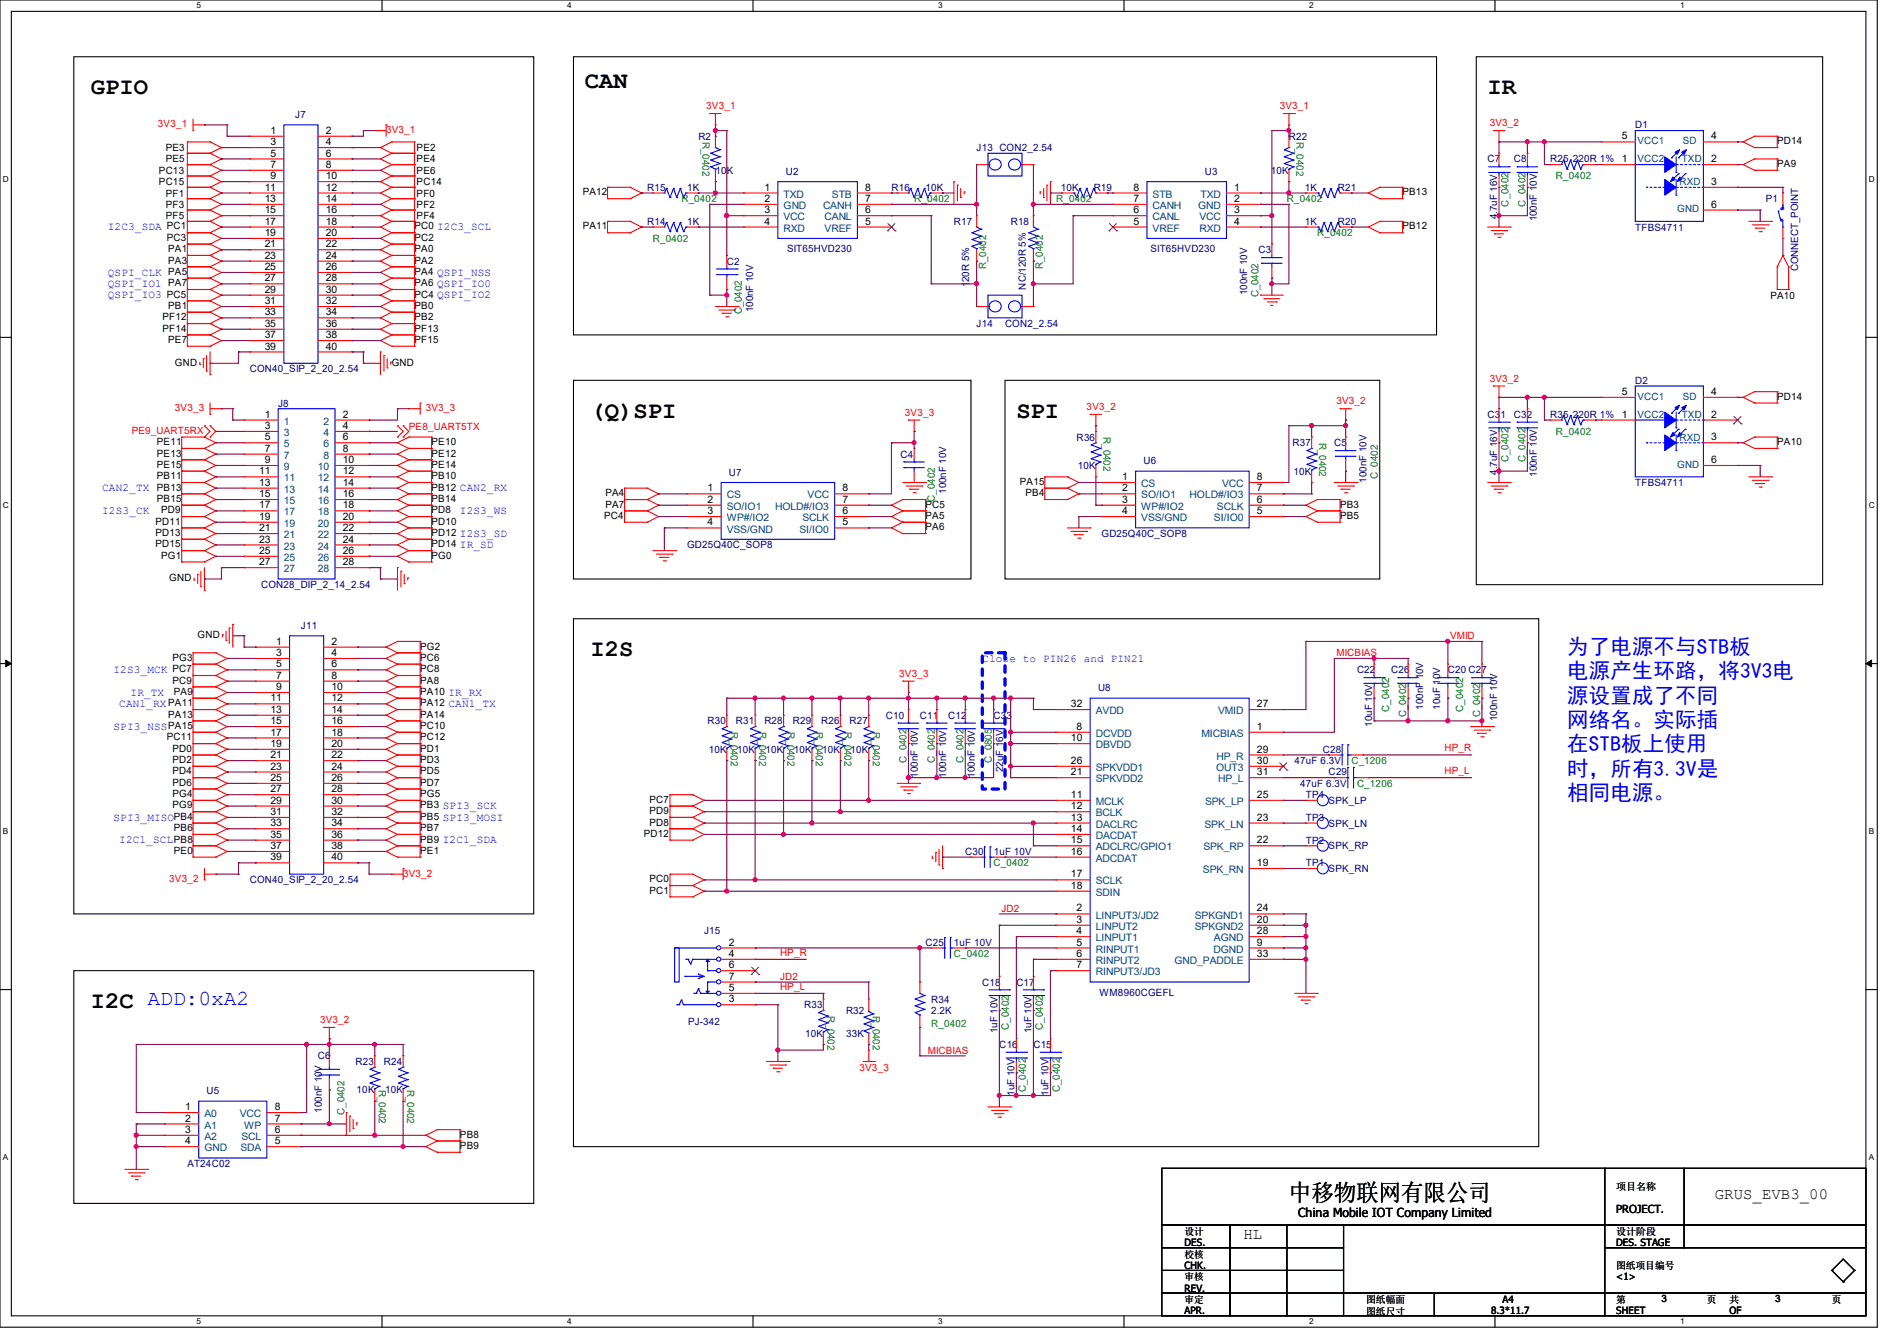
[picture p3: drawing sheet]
<svg xmlns="http://www.w3.org/2000/svg" width="297mm" height="210mm" viewBox="0 0 297 210" stroke-linecap="round" stroke-linejoin="round" font-family="sans-serif">
<defs><g id="words">
<g font-size="3.7">
<text x="14.2" y="14.7">GPIO</text>
<text x="91.6" y="13.8">CAN</text>
<text x="232.9" y="14.7">IR</text>
<text x="92.5" y="65.4">(Q)SPI</text>
<text x="159.1" y="65.4">SPI</text>
<text x="92.5" y="102.7">I2S</text>
<text x="14.2" y="157.9">I2C ADD:0xA2</text>
<text x="201.8" y="188.1">中移物联网有限公司</text>
</g>
<g font-size="3.3" fill="#00f">
<text x="245.4" y="102.4">为了电源不与STB板</text>
<text x="245.4" y="106.3">电源产生环路，将3V3电</text>
<text x="245.4" y="110.1">源设置成了不同</text>
<text x="245.4" y="113.9">网络名。实际插</text>
<text x="245.4" y="117.7">在STB板上使用</text>
<text x="245.4" y="121.5">时，所有3.3V是</text>
<text x="245.4" y="125.3">相同电源。</text>
</g>
<g font-size="2.5">
<text x="268.5" y="187.7">GRUS_EVB3_00</text>
<text x="194.7" y="194">HL</text>
</g>
<text font-size="1.9" x="203.2" y="190.6">China Mobile IOT Company Limited</text>
<g font-size="1.7" fill="#00f">
<text x="16.9" y="36.1">I2C3_SDA PC1</text>
<text x="16.9" y="45">QSPI_IO1 PA7</text>
<text x="16.9" y="43.2">QSPI_CLK PA5</text>
<text x="16.9" y="46.7">QSPI_IO3 PC5</text>
<text x="16" y="77">CAN2_TX</text>
<text x="16" y="80.5">I2S3_CK</text>
<text x="72" y="80.5">I2S3_WS</text>
<text x="17.8" y="105.4">I2S3_MCK PC7</text>
<text x="153.8" y="103.6">Close to PIN26 and PIN21</text>
<text x="18.7" y="110.7">CAN1_RX PA11</text>
<text x="20.4" y="109">IR_TX</text>
<text x="17.8" y="114.3">SPI3_NSSPA15</text>
<text x="17.8" y="128.5">SPI3_MISOPB4</text>
<text x="18.7" y="132.1">I2C1_SCLPB8</text>
</g>
<text font-size="1.7" x="253" y="190">PROJECT.</text>
<g font-size="1.6" fill="#f00">
<text x="110.6" y="17.1">3V3_1</text>
<text x="200.4" y="17.1">3V3_1</text>
<text x="24.7" y="19.9">3V3_1</text>
<text x="60.5" y="20.8">3V3_1</text>
<text x="233.3" y="19.8">3V3_2</text>
<text x="233.3" y="59.8">3V3_2</text>
<text x="27.4" y="64.4">3V3_3</text>
<text x="66.7" y="64.4">3V3_3</text>
<text x="141.7" y="65.1">3V3_3</text>
<text x="170.1" y="64.2">3V3_2</text>
<text x="209.3" y="63.3">3V3_2</text>
<text x="20.6" y="67.9">PE9_UART5RX</text>
<text x="64" y="67.4">PE8_UART5TX</text>
<text x="227" y="100.1">VMID</text>
<text x="140.8" y="106">3V3_3</text>
<text x="209.3" y="102.8">MICBIAS</text>
<text x="226.1" y="117.7">HP_R</text>
<text x="226.1" y="121.2">HP_L</text>
<text x="63.1" y="137.3">3V3_2</text>
<text x="26.5" y="138.2">3V3_2</text>
<text x="156.8" y="142.8">JD2</text>
<text x="122.1" y="149.7">HP_R</text>
<text x="122.1" y="155">HP_L</text>
<text x="122.1" y="153.5">JD2</text>
<text x="50.1" y="160.2">3V3_2</text>
<text x="134.6" y="167.7">3V3_3</text>
<text x="145.2" y="165">MICBIAS</text>
</g>
<g font-size="1.6">
<text x="26" y="23.7">PE3</text>
<text x="42.3" y="21">1</text>
<text x="42.3" y="22.7">3</text>
<text x="51" y="21">2</text>
<text x="51" y="22.7">4</text>
<text x="65.2" y="23.7">PE2</text>
<text x="253.9" y="21.8">5</text>
<text x="267.9" y="21.8">4</text>
<text x="278.3" y="22.6">PD14</text>
<text x="24.9" y="29">PC15</text>
<text x="24.9" y="27.2">PC13</text>
<text x="26" y="25.4">PE5</text>
<text x="41.4" y="29.8">11</text>
<text x="42.3" y="24.5">5</text>
<text x="42.3" y="26.3">7</text>
<text x="42.3" y="28.1">9</text>
<text x="51" y="24.5">6</text>
<text x="51" y="26.3">8</text>
<text x="51" y="28.1">10</text>
<text x="51" y="29.8">12</text>
<text x="65.2" y="29">PC14</text>
<text x="65.2" y="25.4">PE4</text>
<text x="65.2" y="27.2">PE6</text>
<text x="119.7" y="29.8">1</text>
<text x="135.5" y="29.8">8</text>
<text x="177.5" y="29.8">8</text>
<text x="193.2" y="29.8">1</text>
<text x="253.9" y="25.4">1</text>
<text x="267.9" y="25.4">2</text>
<text x="267.9" y="29">3</text>
<text x="278.3" y="26.2">PA9</text>
<text x="26" y="30.8">PF1</text>
<text x="26" y="32.6">PF3</text>
<text x="26" y="34.3">PF5</text>
<text x="41.4" y="31.6">13</text>
<text x="41.4" y="33.4">15</text>
<text x="41.4" y="35.2">17</text>
<text x="51" y="31.6">14</text>
<text x="51" y="33.4">16</text>
<text x="51" y="35.2">18</text>
<text x="64.9" y="35.9">PC0 I2C3_SCL</text>
<text x="65.2" y="30.8">PF0</text>
<text x="65.2" y="32.6">PF2</text>
<text x="65.2" y="34.3">PF4</text>
<text x="91.2" y="35.9">PA11</text>
<text x="91.2" y="30.6">PA12</text>
<text x="119.7" y="31.6">2</text>
<text x="119.7" y="33.4">3</text>
<text x="119.7" y="35.2">4</text>
<text x="135.5" y="31.6">7</text>
<text x="135.5" y="33.4">6</text>
<text x="135.5" y="35.2">5</text>
<text x="177.5" y="31.6">7</text>
<text x="177.5" y="33.4">6</text>
<text x="177.5" y="35.2">5</text>
<text x="193.2" y="31.6">2</text>
<text x="193.2" y="33.4">3</text>
<text x="193.2" y="35.2">4</text>
<text x="219.6" y="30.6">PB13</text>
<text x="219.6" y="35.9">PB12</text>
<text x="267.9" y="32.5">6</text>
<text x="26.1" y="37.7">PC3</text>
<text x="26.3" y="39.5">PA1</text>
<text x="26.3" y="41.3">PA3</text>
<text x="41.4" y="37">19</text>
<text x="41.4" y="38.7">21</text>
<text x="41.4" y="40.5">23</text>
<text x="51" y="37">20</text>
<text x="51" y="38.7">22</text>
<text x="51" y="40.5">24</text>
<text x="64.9" y="41.3">PA2</text>
<text x="64.9" y="37.7">PC2</text>
<text x="64.9" y="39.5">PA0</text>
<text x="41.4" y="42.3">25</text>
<text x="41.4" y="44.1">27</text>
<text x="41.4" y="45.8">29</text>
<text x="41.4" y="47.6">31</text>
<text x="51" y="42.3">26</text>
<text x="51" y="44.1">28</text>
<text x="51" y="45.8">30</text>
<text x="51" y="47.6">32</text>
<text x="64.9" y="43.1">PA4 QSPI_NSS</text>
<text x="64.9" y="44.8">PA6 QSPI_IO0</text>
<text x="64.9" y="46.6">PC4 QSPI_IO2</text>
<text x="277.2" y="46.8">PA10</text>
<text x="25.4" y="50.2">PF12</text>
<text x="25.4" y="51.9">PF14</text>
<text x="26.3" y="48.4">PB1</text>
<text x="26.3" y="53.7">PE7</text>
<text x="41.4" y="49.4">33</text>
<text x="41.4" y="51.2">35</text>
<text x="41.4" y="53">37</text>
<text x="51" y="49.4">34</text>
<text x="51" y="51.2">36</text>
<text x="51" y="53">38</text>
<text x="64.9" y="48.4">PB0</text>
<text x="64.9" y="50.2">PB2</text>
<text x="64.9" y="51.9">PF13</text>
<text x="64.9" y="53.7">PF15</text>
<text x="27.4" y="57.3">GND</text>
<text x="41.4" y="54.7">39</text>
<text x="51" y="54.7">40</text>
<text x="61.3" y="57.3">GND</text>
<text x="41.4" y="65.4">1</text>
<text x="53.7" y="65.4">2</text>
<text x="253.9" y="65.4">1</text>
<text x="253.9" y="61.8">5</text>
<text x="267.9" y="65.4">2</text>
<text x="267.9" y="61.8">4</text>
<text x="278.3" y="62.6">PD14</text>
<text x="24.6" y="69.7">PE11</text>
<text x="24.6" y="71.5">PE13</text>
<text x="41.4" y="67.2">3</text>
<text x="41.4" y="69">5</text>
<text x="41.4" y="70.7">7</text>
<text x="53.7" y="67.2">4</text>
<text x="53.7" y="69">6</text>
<text x="53.7" y="70.7">8</text>
<text x="67.6" y="69.7">PE10</text>
<text x="67.6" y="71.5">PE12</text>
<text x="267.9" y="69">3</text>
<text x="278.3" y="69.7">PA10</text>
<text x="24.6" y="75.1">PB11</text>
<text x="24.6" y="73.3">PE15</text>
<text x="24.6" y="76.8">PB13</text>
<text x="40.6" y="74.3">11</text>
<text x="40.6" y="76.1">13</text>
<text x="40.6" y="77.9">15</text>
<text x="41.4" y="72.5">9</text>
<text x="53.7" y="72.5">10</text>
<text x="53.7" y="74.3">12</text>
<text x="53.7" y="76.1">14</text>
<text x="53.7" y="77.9">16</text>
<text x="67.6" y="75.1">PB10</text>
<text x="67.6" y="73.3">PE14</text>
<text x="67.6" y="76.8">PB12 CAN2_RX</text>
<text x="94.8" y="77.7">PA4</text>
<text x="110.8" y="77">1</text>
<text x="131.9" y="77">8</text>
<text x="159.7" y="75.9">PA15</text>
<text x="160.6" y="77.7">PB4</text>
<text x="175.7" y="75.2">1</text>
<text x="175.7" y="77">2</text>
<text x="196.8" y="75.2">8</text>
<text x="196.8" y="77">7</text>
<text x="267.9" y="72.5">6</text>
<text x="24.3" y="82.2">PD11</text>
<text x="24.3" y="83.9">PD13</text>
<text x="24.6" y="78.6">PB15</text>
<text x="25.2" y="80.4">PD9</text>
<text x="40.6" y="83.2">21</text>
<text x="40.6" y="81.4">19</text>
<text x="40.6" y="79.6">17</text>
<text x="53.7" y="83.2">22</text>
<text x="53.7" y="81.4">20</text>
<text x="53.7" y="79.6">18</text>
<text x="67.6" y="78.6">PB14</text>
<text x="67.6" y="80.4">PD8</text>
<text x="67.6" y="82.2">PD10</text>
<text x="67.6" y="83.9">PD12 I2S3_SD</text>
<text x="94.6" y="81.3">PC4</text>
<text x="94.8" y="79.5">PA7</text>
<text x="110.8" y="78.7">2</text>
<text x="110.8" y="80.5">3</text>
<text x="110.8" y="82.3">4</text>
<text x="131.9" y="78.7">7</text>
<text x="131.9" y="80.5">6</text>
<text x="131.9" y="82.3">5</text>
<text x="144.9" y="81.3">PA5</text>
<text x="144.9" y="79.5">PC5</text>
<text x="144.9" y="83.1">PA6</text>
<text x="175.7" y="78.7">3</text>
<text x="175.7" y="80.5">4</text>
<text x="196.8" y="78.7">6</text>
<text x="196.8" y="80.5">5</text>
<text x="209.8" y="79.5">PB3</text>
<text x="209.8" y="81.3">PB5</text>
<text x="24.3" y="85.7">PD15</text>
<text x="25.2" y="87.5">PG1</text>
<text x="40.6" y="88.5">27</text>
<text x="40.6" y="86.7">25</text>
<text x="40.6" y="85">23</text>
<text x="53.7" y="88.5">28</text>
<text x="53.7" y="86.7">26</text>
<text x="53.7" y="85">24</text>
<text x="67.6" y="85.7">PD14 IR_SD</text>
<text x="67.6" y="87.5">PG0</text>
<text x="26.5" y="91.1">GND</text>
<text x="30.9" y="99.9">GND</text>
<text x="43.2" y="101">1</text>
<text x="51.9" y="101">2</text>
<text x="65.8" y="101.7">PG2</text>
<text x="27" y="107.1">PC9</text>
<text x="27" y="103.5">PG3</text>
<text x="43.2" y="102.7">3</text>
<text x="43.2" y="104.5">5</text>
<text x="43.2" y="106.3">7</text>
<text x="51.9" y="102.7">4</text>
<text x="51.9" y="104.5">6</text>
<text x="51.9" y="106.3">8</text>
<text x="65.8" y="107.1">PA8</text>
<text x="65.8" y="103.5">PC6</text>
<text x="65.8" y="105.3">PC8</text>
<text x="26.3" y="112.4">PA13</text>
<text x="27.2" y="108.8">PA9</text>
<text x="42.3" y="109.9">11</text>
<text x="42.3" y="111.6">13</text>
<text x="42.3" y="113.4">15</text>
<text x="43.2" y="108.1">9</text>
<text x="51.9" y="108.1">10</text>
<text x="51.9" y="109.9">12</text>
<text x="51.9" y="111.6">14</text>
<text x="51.9" y="113.4">16</text>
<text x="65.8" y="108.8">PA10 IR_RX</text>
<text x="65.8" y="110.6">PA12 CAN1_TX</text>
<text x="65.8" y="112.4">PA14</text>
<text x="167.7" y="110.7">32</text>
<text x="196.8" y="110.7">27</text>
<text x="26.1" y="115.9">PC11</text>
<text x="27" y="117.7">PD0</text>
<text x="27" y="119.5">PD2</text>
<text x="42.3" y="115.2">17</text>
<text x="42.3" y="117">19</text>
<text x="42.3" y="118.7">21</text>
<text x="51.9" y="115.2">18</text>
<text x="51.9" y="117">20</text>
<text x="51.9" y="118.7">22</text>
<text x="65.8" y="117.7">PD1</text>
<text x="65.8" y="119.5">PD3</text>
<text x="65.8" y="114.2">PC10</text>
<text x="65.8" y="115.9">PC12</text>
<text x="167.7" y="116.1">10</text>
<text x="167.7" y="119.6">26</text>
<text x="168.6" y="114.3">8</text>
<text x="196.8" y="114.3">1</text>
<text x="196.8" y="117.9">29</text>
<text x="196.8" y="119.6">30</text>
<text x="27" y="121.3">PD4</text>
<text x="27" y="123.1">PD6</text>
<text x="27" y="124.8">PG4</text>
<text x="42.3" y="120.5">23</text>
<text x="42.3" y="122.3">25</text>
<text x="42.3" y="124.1">27</text>
<text x="42.3" y="125.9">29</text>
<text x="51.9" y="120.5">24</text>
<text x="51.9" y="122.3">26</text>
<text x="51.9" y="124.1">28</text>
<text x="51.9" y="125.9">30</text>
<text x="65.8" y="121.3">PD5</text>
<text x="65.8" y="123.1">PD7</text>
<text x="65.8" y="124.8">PG5</text>
<text x="101.7" y="125.7">PC7</text>
<text x="167.7" y="125">11</text>
<text x="167.7" y="121.4">21</text>
<text x="196.8" y="125">25</text>
<text x="196.8" y="121.4">31</text>
<text x="27" y="126.6">PG9</text>
<text x="27.2" y="130.2">PB6</text>
<text x="42.3" y="127.6">31</text>
<text x="42.3" y="129.4">33</text>
<text x="42.3" y="131.2">35</text>
<text x="51.9" y="127.6">32</text>
<text x="51.9" y="129.4">34</text>
<text x="51.9" y="131.2">36</text>
<text x="65.8" y="126.6">PB3 SPI3_SCK</text>
<text x="65.8" y="128.4">PB5 SPI3_MOSI</text>
<text x="65.8" y="130.2">PB7</text>
<text x="65.8" y="131.9">PB9 I2C1_SDA</text>
<text x="100.8" y="131.1">PD12</text>
<text x="101.7" y="127.5">PD9</text>
<text x="101.7" y="129.3">PD8</text>
<text x="167.7" y="126.7">12</text>
<text x="167.7" y="128.5">13</text>
<text x="167.7" y="130.3">14</text>
<text x="196.8" y="128.5">23</text>
<text x="27.2" y="133.7">PE0</text>
<text x="42.3" y="133">37</text>
<text x="42.3" y="134.7">39</text>
<text x="51.9" y="133">38</text>
<text x="51.9" y="134.7">40</text>
<text x="65.8" y="133.7">PE1</text>
<text x="167.7" y="132.1">15</text>
<text x="167.7" y="133.9">16</text>
<text x="167.7" y="137.4">17</text>
<text x="196.8" y="135.6">19</text>
<text x="196.8" y="132.1">22</text>
<text x="101.7" y="140">PC1</text>
<text x="101.7" y="138.2">PC0</text>
<text x="167.7" y="139.2">18</text>
<text x="168.6" y="142.8">2</text>
<text x="196.8" y="142.8">24</text>
<text x="114.1" y="148.1">2</text>
<text x="114.1" y="149.9">4</text>
<text x="168.6" y="144.5">3</text>
<text x="168.6" y="146.3">4</text>
<text x="168.6" y="148.1">5</text>
<text x="168.6" y="149.9">6</text>
<text x="196.8" y="148.1">9</text>
<text x="196.8" y="144.5">20</text>
<text x="196.8" y="146.3">28</text>
<text x="196.8" y="149.9">33</text>
<text x="114.1" y="153.4">7</text>
<text x="114.1" y="151.6">6</text>
<text x="114.1" y="155.2">5</text>
<text x="168.6" y="151.6">7</text>
<text x="114.1" y="157">3</text>
<text x="29" y="173.9">1</text>
<text x="43" y="173.9">8</text>
<text x="29" y="175.6">2</text>
<text x="29" y="177.4">3</text>
<text x="29" y="179.2">4</text>
<text x="43" y="179.2">5</text>
<text x="43" y="177.4">6</text>
<text x="43" y="175.6">7</text>
<text x="72" y="178.2">PB8</text>
<text x="72" y="180">PB9</text>
<text x="253" y="186.3">项目名称</text>
<text x="185.5" y="195.2">DES.</text>
<text x="185.5" y="193.4">设计</text>
<text x="185.5" y="197">校核</text>
<text x="253" y="193.4">设计阶段</text>
<text x="253" y="195.2">DES. STAGE</text>
<text x="185.5" y="198.8">CHK.</text>
<text x="185.5" y="202.3">REV.</text>
<text x="185.5" y="200.5">审核</text>
<text x="253" y="200.5">&lt;1&gt;</text>
<text x="253" y="198.8">图纸项目编号</text>
<text x="260.1" y="204">3</text>
<text x="277.9" y="204">3</text>
<text x="185.5" y="205.9">APR.</text>
<text x="185.5" y="204.1">审定</text>
<text x="213.9" y="204.1">图纸幅面</text>
<text x="213.9" y="205.9">图纸尺寸</text>
<text x="233.5" y="205.9">8.3*11.7</text>
<text x="235.2" y="204.1">A4</text>
<text x="253" y="205.9">SHEET</text>
<text x="253" y="204.1">第</text>
<text x="267.2" y="204.1">页</text>
<text x="270.8" y="205.9">OF</text>
<text x="270.8" y="204.1">共</text>
<text x="286.8" y="204.1">页</text>
</g>
<g font-size="1.6" fill="#000080">
<text x="46.2" y="18.5">J7</text>
<text x="109.3" y="21.9">R2</text>
<text x="152.9" y="23.7">J13 CON2_2.54</text>
<text x="201.8" y="21.9">R22</text>
<text x="256" y="20.1">D1</text>
<text x="101.3" y="29.9">R15</text>
<text x="107.6" y="29.9">1K</text>
<text x="112" y="27.2">10K</text>
<text x="123" y="27.4">U2</text>
<text x="139.6" y="29.9">R16</text>
<text x="144.9" y="29.9">10K</text>
<text x="166.1" y="29.9">10K</text>
<text x="171.2" y="29.9">R19</text>
<text x="188.6" y="27.4">U3</text>
<text x="199" y="27.2">10K</text>
<text x="204.3" y="29.9">1K</text>
<text x="209.5" y="29.9">R21</text>
<text x="232.9" y="25.4">C7</text>
<text x="237" y="25.4">C8</text>
<text x="242.7" y="25.4">R25 220R 1%</text>
<text x="101.3" y="35.2">R14</text>
<text x="107.6" y="35.2">1K</text>
<text x="149.4" y="35.2">R17</text>
<text x="158.2" y="35.2">R18</text>
<text x="204.3" y="35.2">1K</text>
<text x="209.5" y="35.2">R20</text>
<text x="234.4" y="34.3" transform="rotate(-90 234.4 34.3)">4.7uF 16V</text>
<text x="240.6" y="34.7" transform="rotate(-90 240.6 34.7)">100nF 10V</text>
<text x="276.5" y="31.7">P1</text>
<text x="113.8" y="41.4">C2</text>
<text x="123.2" y="39.5">SIT65HVD230</text>
<text x="180.1" y="39.5">SIT65HVD230</text>
<text x="197" y="39.7">C3</text>
<text x="256" y="36.1">TFBS4711</text>
<text x="151.7" y="45" transform="rotate(-90 151.7 45)">120R 5%</text>
<text x="160.6" y="45.3" transform="rotate(-90 160.6 45.3)">NC/120R 5%</text>
<text x="195.3" y="46.2" transform="rotate(-90 195.3 46.2)">100nF 10V</text>
<text x="281.5" y="42.5" transform="rotate(-90 281.5 42.5)">CONNECT_POINT</text>
<text x="117.9" y="48.9" transform="rotate(-90 117.9 48.9)">100nF 10V</text>
<text x="152.9" y="51.2">J14</text>
<text x="157.4" y="51.2">CON2_2.54</text>
<text x="39.1" y="58.3">CON40_SIP_2_20_2.54</text>
<text x="43.6" y="63.7">J8</text>
<text x="232.9" y="65.4">C31</text>
<text x="237" y="65.4">C32</text>
<text x="242.7" y="65.4">R35 220R 1%</text>
<text x="256" y="60.1">D2</text>
<text x="141" y="71.7">C4</text>
<text x="168.6" y="69">R36</text>
<text x="202.4" y="69.9">R37</text>
<text x="208.9" y="69.9">C5</text>
<text x="114.1" y="74.5">U7</text>
<text x="148.2" y="77.3" transform="rotate(-90 148.2 77.3)">100nF 10V</text>
<text x="168.7" y="73.4">10K</text>
<text x="179" y="72.7">U6</text>
<text x="202.5" y="74.3">10K</text>
<text x="213.9" y="75.6" transform="rotate(-90 213.9 75.6)">100nF 10V</text>
<text x="234.4" y="74.3" transform="rotate(-90 234.4 74.3)">4.7uF 16V</text>
<text x="240.6" y="74.7" transform="rotate(-90 240.6 74.7)">100nF 10V</text>
<text x="256" y="76.1">TFBS4711</text>
<text x="107.6" y="85.9">GD25Q40C_SOP8</text>
<text x="172.5" y="84.1">GD25Q40C_SOP8</text>
<text x="40.9" y="92.1">CON28_DIP_2_14_2.54</text>
<text x="47.1" y="98.5">J11</text>
<text x="212.5" y="105.4">C22</text>
<text x="217.8" y="105.4">C26</text>
<text x="226.7" y="105.4">C20 C27</text>
<text x="110.8" y="113.5">R30</text>
<text x="115.2" y="113.5">R31</text>
<text x="119.7" y="113.5">R28</text>
<text x="124.1" y="113.5">R29</text>
<text x="128.6" y="113.5">R26</text>
<text x="133" y="113.5">R27</text>
<text x="138.7" y="112.6">C10</text>
<text x="144" y="112.6">C11</text>
<text x="148.5" y="112.6">C12</text>
<text x="155.6" y="112.6">C33</text>
<text x="171.9" y="108.3">U8</text>
<text x="214.8" y="113.8" transform="rotate(-90 214.8 113.8)">10uF 10V</text>
<text x="222.8" y="111.1" transform="rotate(-90 222.8 111.1)">100nF 10V</text>
<text x="225.5" y="111.1" transform="rotate(-90 225.5 111.1)">10uF 10V</text>
<text x="234.4" y="112.9" transform="rotate(-90 234.4 112.9)">100nF 10V</text>
<text x="111" y="117.9">10K</text>
<text x="115.4" y="117.9">10K</text>
<text x="119.8" y="117.9">10K</text>
<text x="124.3" y="117.9">10K</text>
<text x="128.7" y="117.9">10K</text>
<text x="133.2" y="117.9">10K</text>
<text x="202.7" y="119.7">47uF 6.3V</text>
<text x="207.1" y="117.9">C28</text>
<text x="143.7" y="121.8" transform="rotate(-90 143.7 121.8)">100nF 10V</text>
<text x="148.2" y="121.8" transform="rotate(-90 148.2 121.8)">100nF 10V</text>
<text x="152.6" y="121.8" transform="rotate(-90 152.6 121.8)">100nF 10V</text>
<text x="157.1" y="120.9" transform="rotate(-90 157.1 120.9)">22uF 16V</text>
<text x="203.6" y="123.2">47uF 6.3V</text>
<text x="204.5" y="125">TP4</text>
<text x="208" y="121.5">C29</text>
<text x="208" y="125.9">SPK_LP</text>
<text x="204.5" y="128.6">TP3</text>
<text x="208" y="129.5">SPK_LN</text>
<text x="151.1" y="133.9">C30</text>
<text x="155.6" y="133.9">1uF 10V</text>
<text x="204.5" y="132.1">TP2</text>
<text x="204.5" y="135.7">TP1</text>
<text x="208" y="133">SPK_RP</text>
<text x="208" y="136.6">SPK_RN</text>
<text x="39.1" y="138.3">CON40_SIP_2_20_2.54</text>
<text x="110.2" y="146.3">J15</text>
<text x="144.9" y="148.1">C25</text>
<text x="149.4" y="148.1">1uF 10V</text>
<text x="153.8" y="154.3">C18</text>
<text x="159.1" y="154.3">C17</text>
<text x="172.1" y="156">WM8960CGEFL</text>
<text x="107.7" y="160.6">PJ-342</text>
<text x="125.9" y="157.9">R33</text>
<text x="132.5" y="158.8">R32</text>
<text x="145.8" y="157">R34</text>
<text x="145.8" y="158.8">2.2K</text>
<text x="156.2" y="161.8" transform="rotate(-90 156.2 161.8)">1uF 10V</text>
<text x="161.5" y="161.8" transform="rotate(-90 161.5 161.8)">1uF 10V</text>
<text x="49.8" y="165.9">C6</text>
<text x="55.7" y="166.8">R23</text>
<text x="60.1" y="166.8">R24</text>
<text x="126.1" y="162.3">10K</text>
<text x="132.5" y="162.3">33K</text>
<text x="156.5" y="164.1">C16</text>
<text x="161.8" y="164.1">C15</text>
<text x="32.3" y="171.4">U5</text>
<text x="55.8" y="171.2">10K</text>
<text x="60.3" y="171.2">10K</text>
<text x="158.8" y="171.6" transform="rotate(-90 158.8 171.6)">1uF 10V</text>
<text x="164.2" y="171.6" transform="rotate(-90 164.2 171.6)">1uF 10V</text>
<text x="50.4" y="174.2" transform="rotate(-90 50.4 174.2)">100nF 10V</text>
<text x="29.3" y="182.8">AT24C02</text>
</g>
<g font-size="1.6" fill="#008000">
<text x="110" y="22.2" transform="rotate(90 110 22.2)">R_0402</text>
<text x="203" y="22.2" transform="rotate(90 203 22.2)">R_0402</text>
<text x="243.6" y="28.1">R_0402</text>
<text x="106.7" y="31.7">R_0402</text>
<text x="143.1" y="31.7">R_0402</text>
<text x="165.4" y="31.7">R_0402</text>
<text x="201.5" y="31.7">R_0402</text>
<text x="236.2" y="32.3" transform="rotate(-90 236.2 32.3)">C_0402</text>
<text x="238.8" y="32.3" transform="rotate(-90 238.8 32.3)">C_0402</text>
<text x="102.2" y="37.9">R_0402</text>
<text x="206.2" y="37">R_0402</text>
<text x="154.4" y="42.1" transform="rotate(-90 154.4 42.1)">R_0402</text>
<text x="163.3" y="42.1" transform="rotate(-90 163.3 42.1)">R_0402</text>
<text x="197.1" y="46.6" transform="rotate(-90 197.1 46.6)">C_0402</text>
<text x="116.2" y="49.2" transform="rotate(-90 116.2 49.2)">C_0402</text>
<text x="172.8" y="68.5" transform="rotate(90 172.8 68.5)">R_0402</text>
<text x="206.5" y="69.3" transform="rotate(90 206.5 69.3)">R_0402</text>
<text x="243.6" y="68.1">R_0402</text>
<text x="215.7" y="75" transform="rotate(-90 215.7 75)">C_0402</text>
<text x="236.2" y="72.3" transform="rotate(-90 236.2 72.3)">C_0402</text>
<text x="238.8" y="72.3" transform="rotate(-90 238.8 72.3)">C_0402</text>
<text x="146.4" y="78.6" transform="rotate(-90 146.4 78.6)">C_0402</text>
<text x="217.5" y="111.5" transform="rotate(-90 217.5 111.5)">C_0402</text>
<text x="220.2" y="112.4" transform="rotate(-90 220.2 112.4)">C_0402</text>
<text x="229.1" y="111.5" transform="rotate(-90 229.1 111.5)">C_0402</text>
<text x="231.7" y="112.4" transform="rotate(-90 231.7 112.4)">C_0402</text>
<text x="114.4" y="114.7" transform="rotate(90 114.4 114.7)">R_0402</text>
<text x="118.9" y="114.7" transform="rotate(90 118.9 114.7)">R_0402</text>
<text x="123.3" y="114.7" transform="rotate(90 123.3 114.7)">R_0402</text>
<text x="127.8" y="114.7" transform="rotate(90 127.8 114.7)">R_0402</text>
<text x="132.2" y="114.7" transform="rotate(90 132.2 114.7)">R_0402</text>
<text x="136.6" y="114.7" transform="rotate(90 136.6 114.7)">R_0402</text>
<text x="141.9" y="119.5" transform="rotate(-90 141.9 119.5)">C_0402</text>
<text x="146.4" y="119.5" transform="rotate(-90 146.4 119.5)">C_0402</text>
<text x="150.8" y="119.5" transform="rotate(-90 150.8 119.5)">C_0402</text>
<text x="155.3" y="119.5" transform="rotate(-90 155.3 119.5)">C_0805</text>
<text x="211.6" y="119.7">C_1206</text>
<text x="212.5" y="123.2">C_1206</text>
<text x="155.6" y="135.7">C_0402</text>
<text x="149.4" y="149.9">C_0402</text>
<text x="129.5" y="159.1" transform="rotate(90 129.5 159.1)">R_0402</text>
<text x="136.6" y="159.1" transform="rotate(90 136.6 159.1)">R_0402</text>
<text x="145.8" y="160.9">R_0402</text>
<text x="157.9" y="161.2" transform="rotate(-90 157.9 161.2)">C_0402</text>
<text x="163.3" y="161.2" transform="rotate(-90 163.3 161.2)">C_0402</text>
<text x="59.3" y="170.7" transform="rotate(90 59.3 170.7)">R_0402</text>
<text x="63.8" y="170.7" transform="rotate(90 63.8 170.7)">R_0402</text>
<text x="160.6" y="171" transform="rotate(-90 160.6 171)">C_0402</text>
<text x="165.9" y="171" transform="rotate(-90 165.9 171)">C_0402</text>
<text x="53.9" y="174.6" transform="rotate(-90 53.9 174.6)">C_0402</text>
</g>
<g font-size="1.6" fill="#004080">
<text x="256.4" y="22.6">VCC1</text>
<text x="263.5" y="22.6">SD</text>
<text x="256.4" y="25.4">VCC2</text>
<text x="263" y="29">RXD</text>
<text x="263.3" y="25.4">TXD</text>
<text x="122.7" y="30.9">TXD</text>
<text x="122.7" y="32.7">GND</text>
<text x="122.7" y="34.5">VCC</text>
<text x="128.9" y="32.7">CANH</text>
<text x="129.1" y="34.5">CANL</text>
<text x="130.3" y="30.9">STB</text>
<text x="180.5" y="30.9">STB</text>
<text x="180.5" y="32.7">CANH</text>
<text x="180.5" y="34.5">CANL</text>
<text x="187.6" y="32.7">GND</text>
<text x="187.8" y="34.5">VCC</text>
<text x="188" y="30.9">TXD</text>
<text x="262.6" y="33.3">GND</text>
<text x="122.7" y="36.3">RXD</text>
<text x="129.1" y="36.3">VREF</text>
<text x="180.5" y="36.3">VREF</text>
<text x="187.8" y="36.3">RXD</text>
<text x="256.4" y="65.4">VCC2</text>
<text x="256.4" y="62.6">VCC1</text>
<text x="263.3" y="65.4">TXD</text>
<text x="263.5" y="62.6">SD</text>
<text x="44.4" y="66.5">1</text>
<text x="44.4" y="68.3">3</text>
<text x="44.4" y="70.1">5</text>
<text x="44.4" y="71.8">7</text>
<text x="50.7" y="66.5">2</text>
<text x="50.7" y="68.3">4</text>
<text x="50.7" y="70.1">6</text>
<text x="50.7" y="71.8">8</text>
<text x="263" y="69">RXD</text>
<text x="44.4" y="73.6">9</text>
<text x="44.4" y="75.4">11</text>
<text x="44.4" y="77.2">13</text>
<text x="49.8" y="73.6">10</text>
<text x="49.8" y="75.4">12</text>
<text x="49.8" y="77.2">14</text>
<text x="178.7" y="76.3">CS</text>
<text x="191.3" y="76.3">VCC</text>
<text x="262.6" y="73.3">GND</text>
<text x="44.4" y="82.5">19</text>
<text x="44.4" y="80.7">17</text>
<text x="44.4" y="79">15</text>
<text x="49.8" y="82.5">20</text>
<text x="49.8" y="80.7">18</text>
<text x="49.8" y="79">16</text>
<text x="113.8" y="78.1">CS</text>
<text x="113.8" y="79.8">SO/IO1</text>
<text x="113.8" y="81.6">WP#/IO2</text>
<text x="113.8" y="83.4">VSS/GND</text>
<text x="121.4" y="79.8">HOLD#/IO3</text>
<text x="125.2" y="83.4">SI/IO0</text>
<text x="125.6" y="81.6">SCLK</text>
<text x="126.4" y="78.1">VCC</text>
<text x="178.7" y="78.1">SO/IO1</text>
<text x="178.7" y="79.8">WP#/IO2</text>
<text x="178.7" y="81.6">VSS/GND</text>
<text x="186.3" y="78.1">HOLD#/IO3</text>
<text x="190.1" y="81.6">SI/IO0</text>
<text x="190.5" y="79.8">SCLK</text>
<text x="44.4" y="89.6">27</text>
<text x="44.4" y="87.8">25</text>
<text x="44.4" y="86.1">23</text>
<text x="44.4" y="84.3">21</text>
<text x="49.8" y="89.6">28</text>
<text x="49.8" y="87.8">26</text>
<text x="49.8" y="86.1">24</text>
<text x="49.8" y="84.3">22</text>
<text x="171.6" y="111.8">AVDD</text>
<text x="190.7" y="111.8">VMID</text>
<text x="171.6" y="115.4">DCVDD</text>
<text x="171.6" y="117.2">DBVDD</text>
<text x="188.1" y="115.4">MICBIAS</text>
<text x="190.5" y="119">HP_R</text>
<text x="171.6" y="122.5">SPKVDD2</text>
<text x="171.6" y="120.7">SPKVDD1</text>
<text x="190.4" y="120.7">OUT3</text>
<text x="190.7" y="122.5">HP_L</text>
<text x="171.6" y="126.1">MCLK</text>
<text x="171.6" y="127.8">BCLK</text>
<text x="171.6" y="129.6">DACLRC</text>
<text x="171.6" y="131.4">DACDAT</text>
<text x="188.6" y="129.6">SPK_LN</text>
<text x="188.7" y="126.1">SPK_LP</text>
<text x="171.6" y="133.2">ADCLRC/GPIO1</text>
<text x="171.6" y="135">ADCDAT</text>
<text x="188.3" y="136.7">SPK_RN</text>
<text x="188.4" y="133.2">SPK_RP</text>
<text x="171.6" y="143.9">LINPUT3/JD2</text>
<text x="171.6" y="138.5">SCLK</text>
<text x="171.6" y="140.3">SDIN</text>
<text x="187.1" y="143.9">SPKGND1</text>
<text x="171.6" y="145.6">LINPUT2</text>
<text x="171.6" y="147.4">LINPUT1</text>
<text x="171.6" y="149.2">RINPUT1</text>
<text x="187.1" y="145.6">SPKGND2</text>
<text x="190" y="149.2">DGND</text>
<text x="190.1" y="147.4">AGND</text>
<text x="171.6" y="151">RINPUT2</text>
<text x="171.6" y="152.7">RINPUT3/JD3</text>
<text x="183.9" y="151">GND_PADDLE</text>
<text x="32" y="175">A0</text>
<text x="32" y="176.7">A1</text>
<text x="32" y="178.5">A2</text>
<text x="37.5" y="175">VCC</text>
<text x="37.8" y="178.5">SCL</text>
<text x="38.2" y="176.7">WP</text>
<text x="32" y="180.3">GND</text>
<text x="37.6" y="180.3">SDA</text>
</g>
<g font-size="1.3">
<text x="30.8" y="1.3">5</text>
<text x="88.8" y="1.3">4</text>
<text x="146.9" y="1.3">3</text>
<text x="205" y="1.3">2</text>
<text x="263.1" y="1.3">1</text>
<text x=".5" y="28.4">D</text>
<text x="292.6" y="28.4">D</text>
<text x=".5" y="79.5">C</text>
<text x="292.6" y="79.5">C</text>
<text x=".5" y="130.6">B</text>
<text x="292.6" y="130.6">B</text>
<text x=".5" y="181.7">A</text>
<text x="292.6" y="181.7">A</text>
<text x="30.8" y="207.4">5</text>
<text x="88.8" y="207.4">4</text>
<text x="146.9" y="207.4">3</text>
<text x="205" y="207.4">2</text>
<text x="263.1" y="207.4">1</text>
</g>
</g></defs>
<path d="M0 0h293.9v207.9h-293.9zM1.8 1.8h290.3v204.3h-290.3z" fill="none" stroke="#000" stroke-width=".17"/>
<g fill="#fff">
<path d="M30.8 .2h.7v1.4h-.7z"/>
<path d="M30.8 206.2h.7v1.4h-.7z"/>
</g>
<path d="M59.8 0v1.8M59.8 206.1v1.8" fill="none" stroke="#000" stroke-width=".17"/>
<g fill="#fff">
<path d="M88.8 .2h.7v1.4h-.7z"/>
<path d="M88.8 206.2h.7v1.4h-.7z"/>
</g>
<path d="M117.9 0v1.8M117.9 206.1v1.8" fill="none" stroke="#000" stroke-width=".17"/>
<g fill="#fff">
<path d="M146.9 .2h.7v1.4h-.7z"/>
<path d="M146.9 206.2h.7v1.4h-.7z"/>
</g>
<path d="M176 0v1.8M176 206.1v1.8" fill="none" stroke="#000" stroke-width=".17"/>
<g fill="#fff">
<path d="M205 .2h.7v1.4h-.7z"/>
<path d="M205 206.2h.7v1.4h-.7z"/>
</g>
<path d="M234.1 0v1.8M234.1 206.1v1.8" fill="none" stroke="#000" stroke-width=".17"/>
<g fill="#fff">
<path d="M263.1 .2h.6v1.4h-.6z"/>
<path d="M263.1 206.2h.6v1.4h-.6z"/>
<path d="M.5 27.3h.9v1.4h-.9z"/>
<path d="M292.6 27.3h.9v1.4h-.9z"/>
<path d="M.5 78.4h.9v1.4h-.9z"/>
<path d="M292.6 78.4h.9v1.4h-.9z"/>
</g>
<path d="M0 52.8h1.8M292.1 52.8h1.8" fill="none" stroke="#000" stroke-width=".17"/>
<g fill="#fff">
<path d="M.5 129.5h.8v1.4h-.8z"/>
<path d="M292.6 129.5h.8v1.4h-.8z"/>
</g>
<path d="M0 103.9h1.8M292.1 103.9h1.8" fill="none" stroke="#000" stroke-width=".17"/>
<path d="M.9 103.4l.9 .5-.9 .5zM292.1 103.9l.9-.5v1z" fill="#000" stroke="#000" stroke-width=".16"/>
<g fill="#fff">
<path d="M.5 180.5h.8v1.4h-.8z"/>
<path d="M292.6 180.5h.8v1.4h-.8z"/>
</g>
<g fill="none" stroke="#000" stroke-width=".17">
<path d="M11.6 8.9h72v134.2h-72zM89.8 8.9h135.1v43.6h-135.1zM231.1 8.9h54.3v82.7h-54.3zM89.8 59.6h62.2v31.1h-62.2zM157.4 59.6h58.6v31.1h-58.6zM89.8 96.9h151.1v82.7h-151.1zM0 155h1.8M11.6 152h72v36.5h-72zM292.1 155h1.8M181.9 195.4h10.7v3.6h-10.7zM181.9 191.9h10.7v3.5h-10.7zM181.9 183h69.3v8.9h-69.3z"/>
<path d="M181.9 199h10.7v3.5h-10.7zM192.6 191.9h8.9v3.5h-8.9zM192.6 195.4h8.9v3.6h-8.9zM192.6 199h8.9v3.5h-8.9zM201.5 191.9h8.9v3.5h-8.9zM201.5 195.4h8.9v3.6h-8.9zM201.5 199h8.9v3.5h-8.9zM210.4 191.9h40.8v10.6h-40.8zM251.2 195.4h40.9v7.1h-40.9zM251.2 191.9h12.5v3.5h-12.5zM251.2 183h12.5v8.9h-12.5zM263.7 191.9h28.4v3.5h-28.4z"/>
<path d="M263.7 183h28.4v8.9h-28.4zM286.8 199h.1M286.8 199l1.8-1.8 1.8 1.8M286.8 199l1.8 1.7M290.4 199h.1M290.4 199l-1.8 1.7M181.9 202.5h10.7v3.6h-10.7zM192.6 202.5h8.9v3.6h-8.9zM201.5 202.5h8.9v3.6h-8.9zM210.4 202.5h14.2v3.6h-14.2zM224.6 202.5h26.6v3.6h-26.6zM251.2 202.5h40.9v3.6h-40.9z"/>
<path d="M288.6 200.7h.1"/>
</g>
<path d="M153.8 102.2h3.6v21.4h-3.6z" fill="none" stroke="#00f" stroke-width=".51" stroke-dasharray="1"/>
<g fill="none" stroke="#f00" stroke-width=".17">
<path d="M30.2 18.7v1.7M30.2 19.6h1.8M32 19.6h.1M60.5 19.6h.1M60.5 19.6v1.7M111.1 17.8h.1M111.1 17.8h1.8M112 19.6h.1M112 17.8v1.8M200.9 17.8h1.8M201.8 19.6h.1M201.8 17.8v1.8"/>
<path d="M202.7 17.8h.1M29.3 27.6h.1M29.3 29.3h.1M29.3 25.8h.1M29.3 22.2h.1M29.3 24h.1M29.3 38.2h.1M29.3 36.4h.1M29.3 34.7h.1M29.3 31.1h.1M29.3 32.9h.1M29.3 27.6h3.6"/>
<path d="M29.3 22.2v32M29.3 29.3h3.6M29.3 25.8h3.6M29.3 22.2h3.6M29.3 24h3.6M29.3 38.2h3.6M29.3 36.4h3.6M29.3 34.7h3.6M29.3 31.1h3.6M29.3 32.9h3.6M30.2 20.4h.1M32.9 27.6h.1"/>
<path d="M32.9 29.3h.1M32.9 25.8h.1M32.9 22.2h.1M32.9 24h.1M32.9 38.2h.1M32.9 36.4h.1M32.9 34.7h.1M32.9 31.1h.1M32.9 32.9h.1M32.9 27.6l1.8 .8M32.9 25.8l1.8 .9M32.9 22.2l1.8 .9"/>
<path d="M32.9 24l1.8 .9M32.9 38.2l1.8 .9M32.9 36.4l1.8 .9M32.9 34.7l1.8 .9M32.9 29.3l1.8 .9M32.9 31.1l1.8 .9M32.9 32.9l1.8 .9M34.7 28.4h.1M34.7 26.7h.1M34.7 23.1h.1M34.7 24.9h.1M34.7 39.1h.1"/>
<path d="M34.7 37.3h.1M34.7 35.6h.1M34.7 30.2h.1M34.7 32h.1M34.7 33.8h.1M34.7 28.4l-1.8 .9M34.7 26.7l-1.8 .9M34.7 23.1l-1.8 .9M34.7 24.9l-1.8 .9M34.7 39.1l-1.8 .9M34.7 37.3l-1.8 .9M34.7 35.6l-1.8 .8"/>
<path d="M34.7 30.2l-1.8 .9M34.7 32l-1.8 .9M34.7 33.8l-1.8 .9M39.1 21.3h.1M39.1 23.1h.1M39.1 24.9h.1M39.1 26.7h.1M39.1 28.4h.1M39.1 30.2h.1M39.1 32h.1M39.1 33.8h.1M39.1 35.6h.1"/>
<path d="M39.1 37.3h.1M39.1 39.1h.1M39.1 23.1h5.3M39.1 21.3h5.3M39.1 24.9h5.3M39.1 26.7h5.3M39.1 35.6h5.3M39.1 30.2h5.3M39.1 28.4h5.3M39.1 32h5.3M39.1 33.8h5.3M39.1 37.3h5.3"/>
<path d="M39.1 39.1h5.3M49.8 23.1h5.3M49.8 21.3h5.3M49.8 24.9h5.3M49.8 26.7h5.3M49.8 35.6h5.3M49.8 30.2h5.3M49.8 28.4h5.3M49.8 32h5.3M49.8 33.8h5.3M49.8 37.3h5.3M49.8 39.1h5.3"/>
<path d="M55.1 21.3h.1M55.1 23.1h.1M55.1 24.9h.1M55.1 26.7h.1M55.1 28.4h.1M55.1 30.2h.1M55.1 32h.1M55.1 33.8h.1M55.1 35.6h.1M55.1 37.3h.1M55.1 39.1h.1M58.7 20.4h.1"/>
<path d="M58.7 20.4h1.8M59.6 37.3h.1M59.6 30.2h.1M59.6 32h.1M59.6 33.8h.1M59.6 28.4h.1M59.6 35.6h.1M59.6 23.1h.1M59.6 24.9h.1M59.6 26.7h.1M59.6 39.1h.1M59.6 39.1l1.7 .9"/>
<path d="M59.6 37.3l1.7 .9M59.6 30.2l1.7 .9M59.6 32l1.7 .9M59.6 33.8l1.7 .9M59.6 28.4l1.7 .9M59.6 35.6l1.7 .8M59.6 23.1l1.7 .9M59.6 24.9l1.7 .9M59.6 26.7l1.7 .9M61.3 38.2h.1M61.3 36.4h.1M61.3 29.3h.1"/>
<path d="M61.3 31.1h.1M61.3 32.9h.1M61.3 34.7h.1M61.3 27.6h.1M61.3 22.2h.1M61.3 24h.1M61.3 25.8h.1M61.3 27.6h3.6M61.3 29.3h3.6M61.3 25.8h3.6M61.3 22.2h3.6M61.3 24h3.6"/>
<path d="M61.3 38.2h3.6M61.3 36.4h3.6M61.3 34.7h3.6M61.3 31.1h3.6M61.3 32.9h3.6M61.3 36.4l-1.7 .9M61.3 29.3l-1.7 .9M61.3 31.1l-1.7 .9M61.3 32.9l-1.7 .9M61.3 27.6l-1.7 .8M61.3 34.7l-1.7 .9M61.3 22.2l-1.7 .9"/>
<path d="M61.3 24l-1.7 .9M61.3 25.8l-1.7 .9M61.3 38.2l-1.7 .9M64.9 38.2h.1M64.9 36.4h.1M64.9 29.3h.1M64.9 31.1h.1M64.9 32.9h.1M64.9 34.7h.1M64.9 27.6h.1M64.9 22.2h.1M64.9 24h.1"/>
<path d="M64.9 25.8h.1M64.9 22.2v32M95.1 36.4h.1M95.1 34.7h.1M95.1 29.3h.1M95.1 31.1h.1M95.1 29.3h3.6M95.1 36.4h3.6M95.1 34.7h3.6M95.1 31.1h3.6M95.1 29.3v1.8M95.1 34.7v1.7"/>
<path d="M98.7 36.4h.1M98.7 34.7h.1M98.7 29.3h.1M98.7 31.1h.1M98.7 34.7l1.8 .9M98.7 29.3l1.8 .9M100.5 35.6h.1M100.5 30.2h.1M100.5 35.6l-1.8 .8M100.5 30.2l-1.8 .9M102.2 35.6h.1M102.2 30.2h.1"/>
<path d="M102.2 35.6h1.8M102.2 30.2h1.8M107.6 35.6h1.7M107.6 30.2h1.7M109.3 35.6h.1M109.3 30.2h.1M112 21.3h.1M112 28.4h.1M112 21.3v1.8M112 26.7v1.7M116.5 30.2h.1M116.5 32h.1"/>
<path d="M116.5 33.8h.1M116.5 35.6h.1M116.5 35.6h5.3M116.5 30.2h5.3M116.5 32h5.3M116.5 33.8h5.3M134.2 35.6h5.4M134.2 30.2h5.4M134.2 32h5.4M134.2 33.8h5.4M139.6 30.2h.1M139.6 32h.1"/>
<path d="M139.6 33.8h.1M139.6 35.6h.1M140.5 30.2h.1M140.5 30.2h1.7M145.8 30.2h1.8M147.6 30.2h.1M149.4 28.4h.1M149.4 28.4v3.6M149.9 29h.1M149.9 29v2.5M150.4 30.9h.1M150.4 29.5v1.4"/>
<path d="M151 30.1h.1M151 30.1v.3M152.9 25.8h.1M152.9 33.8h.1M152.9 25.8h1.8M152.9 33.8v1.8M152.9 39.1v1.8M160 25.8h1.8M161.8 25.8h.1M161.8 33.8h.1M161.8 33.8v1.8M161.8 39.1v1.8"/>
<path d="M162.9 30.1h.1M162.9 30.1v.3M163.4 30.9h.1M163.4 29.5v1.4M163.9 29h.1M163.9 29v2.5M164.5 28.4h.1M164.5 28.4v3.6M166.2 30.2h.1M166.2 30.2h1.8M171.6 30.2h1.8M173.4 30.2h.1"/>
<path d="M174.2 30.2h.1M174.2 32h.1M174.2 33.8h.1M174.2 35.6h.1M174.2 35.6h5.4M174.2 30.2h5.4M174.2 32h5.4M174.2 33.8h5.4M192 35.6h5.4M192 30.2h5.4M192 32h5.4M192 33.8h5.4"/>
<path d="M197.4 30.2h.1M197.4 32h.1M197.4 33.8h.1M197.4 35.6h.1M199.1 38.2h.1M199.1 38.2v1.8M201.8 21.3h.1M201.8 28.4h.1M201.8 21.3v1.8M201.8 26.7v1.7M204.5 35.6h.1M204.5 30.2h.1"/>
<path d="M204.5 35.6h1.7M204.5 30.2h1.7M209.8 35.6h1.8M209.8 30.2h1.8M211.6 35.6h.1M211.6 30.2h.1M214.2 30.2h.1M214.2 35.6h.1M214.2 30.2l1.8 .9M214.2 35.6l1.8 .8M216 29.3h.1M216 31.1h.1"/>
<path d="M216 36.4h.1M216 34.7h.1M216 29.3h3.6M216 36.4h3.6M216 34.7h3.6M216 31.1h3.6M216 29.3l-1.8 .9M216 34.7l-1.8 .9M219.6 29.3h.1M219.6 31.1h.1M219.6 36.4h.1M219.6 34.7h.1"/>
<path d="M219.6 29.3v1.8M219.6 34.7v1.7M232.9 35.6h3.6M233.5 36.1h2.4M233.8 20.4h.1M233.8 20.4h1.8M234 36.6h.1M234 36.6h1.4M234.5 37.2h.4M234.7 22.2h.1M234.7 24h.1M234.7 29.3h.1"/>
<path d="M234.7 20.4v1.8M234.7 24v1.8M234.7 27.6v1.7M234.9 37.2h.1M235.9 36.1h.1M236.5 35.6h.1M239.1 24h.1M239.1 29.3h.1M239.1 24v1.8M239.1 27.6v1.7M242.7 25.8h.1M242.7 25.8h1.8"/>
<path d="M248 25.8h1.8M249.8 25.8h.1M250.7 25.8h.1M250.7 22.2h.1M250.7 25.8h5.3M250.7 22.2h5.3M266.7 29.3h5.3M266.7 25.8h5.3M266.7 22.2h5.3M266.7 32.9h5.3M272 25.8h.1M272 29.3h.1"/>
<path d="M272 22.2h.1M272 32.9h.1M272.9 22.2h.1M272.9 25.8h.1M272.9 22.2l1.8 .9M272.9 25.8l1.8 .9M273.8 34.7h3.6M274.4 35.2h2.4M274.7 23.1h.1M274.7 21.3h.1M274.7 24.9h.1M274.7 26.7h.1"/>
<path d="M274.7 23.1h3.6M274.7 21.3h3.6M274.7 21.3l-1.8 .9M274.7 24.9l-1.8 .9M274.7 24.9h3.6M274.7 26.7h3.6M274.9 35.7h.1M274.9 35.7h1.4M275.4 36.3h.4M275.8 36.3h.1M276.8 35.2h.1M277.4 34.7h.1"/>
<path d="M278.3 23.1h.1M278.3 21.3h.1M278.3 24.9h.1M278.3 26.7h.1M278.3 21.3v1.8M278.3 24.9v1.8M279.1 37.3h.1M279.1 30.2h.1M279.1 30.2v1.8M279.1 35.6v1.7M29.3 40h.1M29.3 41.8h.1"/>
<path d="M29.3 43.6h.1M29.3 45.3h.1M29.3 48.9h.1M29.3 47.1h.1M29.3 54.2h.1M29.3 52.5h.1M29.3 50.7h.1M29.3 40h3.6M29.3 41.8h3.6M29.3 43.6h3.6M29.3 45.3h3.6M29.3 48.9h3.6"/>
<path d="M29.3 47.1h3.6M29.3 54.2h3.6M29.3 52.5h3.6M29.3 50.7h3.6M31.3 57.1h.1M31.3 56.7v.4M31.8 56.2h.1M31.8 56.2v1.4M32.3 58.1h.1M32.3 55.7v2.4M32.9 40h.1M32.9 41.8h.1"/>
<path d="M32.9 43.6h.1M32.9 45.3h.1M32.9 48.9h.1M32.9 47.1h.1M32.9 54.2h.1M32.9 52.5h.1M32.9 50.7h.1M32.9 58.7h.1M32.9 40l1.8 .9M32.9 41.8l1.8 .9M32.9 43.6l1.8 .8M32.9 47.1l1.8 .9"/>
<path d="M32.9 45.3l1.8 .9M32.9 52.5l1.8 .8M32.9 48.9l1.8 .9M32.9 50.7l1.8 .9M32.9 55.1v3.6M34.7 40.9h.1M34.7 42.7h.1M34.7 44.4h.1M34.7 48h.1M34.7 46.2h.1M34.7 53.3h.1M34.7 49.8h.1"/>
<path d="M34.7 51.6h.1M34.7 40.9l-1.8 .9M34.7 42.7l-1.8 .9M34.7 44.4l-1.8 .9M34.7 48l-1.8 .9M34.7 46.2l-1.8 .9M34.7 53.3l-1.8 .9M34.7 49.8l-1.8 .9M34.7 51.6l-1.8 .9M39.1 40.9h.1M39.1 42.7h.1M39.1 44.4h.1"/>
<path d="M39.1 46.2h.1M39.1 48h.1M39.1 49.8h.1M39.1 51.6h.1M39.1 53.3h.1M39.1 55.1h.1M39.1 48h5.3M39.1 46.2h5.3M39.1 40.9h5.3M39.1 42.7h5.3M39.1 44.4h5.3M39.1 49.8h5.3"/>
<path d="M39.1 51.6h5.3M39.1 53.3h5.3M39.1 55.1h5.3M49.8 48h5.3M49.8 46.2h5.3M49.8 40.9h5.3M49.8 42.7h5.3M49.8 44.4h5.3M49.8 49.8h5.3M49.8 51.6h5.3M49.8 53.3h5.3M49.8 55.1h5.3"/>
<path d="M55.1 40.9h.1M55.1 42.7h.1M55.1 44.4h.1M55.1 46.2h.1M55.1 48h.1M55.1 49.8h.1M55.1 51.6h.1M55.1 53.3h.1M55.1 55.1h.1M59.6 40.9h.1M59.6 42.7h.1M59.6 44.4h.1"/>
<path d="M59.6 48h.1M59.6 49.8h.1M59.6 46.2h.1M59.6 51.6h.1M59.6 53.3h.1M59.6 55.1h.1M59.6 51.6l1.7 .9M59.6 53.3l1.7 .9M59.6 48l1.7 .9M59.6 42.7l1.7 .9M59.6 44.4l1.7 .9M59.6 46.2l1.7 .9"/>
<path d="M59.6 40.9l1.7 .9M59.6 49.8l1.7 .9M59.6 55.1v3.6M60.1 55.7h.1M60.1 55.7v2.4M60.6 57.6h.1M60.6 56.2v1.4M61.2 56.7h.1M61.2 56.7v.4M61.3 41.8h.1M61.3 40h.1M61.3 43.6h.1"/>
<path d="M61.3 45.3h.1M61.3 48.9h.1M61.3 47.1h.1M61.3 50.7h.1M61.3 52.5h.1M61.3 54.2h.1M61.3 40h3.6M61.3 41.8h3.6M61.3 43.6h3.6M61.3 45.3h3.6M61.3 48.9h3.6M61.3 47.1h3.6"/>
<path d="M61.3 54.2h3.6M61.3 52.5h3.6M61.3 50.7h3.6M61.3 40l-1.7 .9M61.3 41.8l-1.7 .9M61.3 43.6l-1.7 .8M61.3 47.1l-1.7 .9M61.3 48.9l-1.7 .9M61.3 45.3l-1.7 .9M61.3 50.7l-1.7 .9M61.3 52.5l-1.7 .8M64.9 41.8h.1"/>
<path d="M64.9 40h.1M64.9 43.6h.1M64.9 45.3h.1M64.9 48.9h.1M64.9 47.1h.1M64.9 50.7h.1M64.9 52.5h.1M64.9 54.2h.1M112 48h3.6M112.6 48.6h2.4M113.1 49.1h.1M113.1 49.1h1.4"/>
<path d="M113.6 49.6h.4M113.8 40h.1M113.8 45.3h.1M113.8 40v1.8M113.8 43.6v1.7M114 49.6h.1M115 48.6h.1M115.6 48h.1M152.9 40.9h.1M152.9 48h.1M152.9 48h1.8M160 48h1.8"/>
<path d="M161.8 48h.1M161.8 40.9h.1M197.4 46.2h.1M197.4 46.2h3.5M197.9 46.8h.1M197.9 46.8h2.5M198.4 47.3h1.5M199 47.8h.1M199 47.8h.3M199.1 43.6h.1M199.1 41.8v1.8M199.9 47.3h.1"/>
<path d="M278.3 41.8h.1M278.3 45.3h.1M278.3 45.3h1.7M278.3 41.8v3.5M279.1 40h.1M279.1 40l-.8 1.8M279.1 40l.9 1.8M280 45.3h.1M280 41.8h.1M280 41.8v3.5M28.4 70.2h.1M28.4 68.5h.1"/>
<path d="M28.4 72h.1M28.4 75.6h.1M28.4 73.8h.1M28.4 77.3h.1M28.4 79.1h.1M28.4 70.2h3.6M28.4 68.5v19.5M28.4 68.5h3.6M28.4 72h3.6M28.4 75.6h3.6M28.4 73.8h3.6M28.4 77.3h3.6"/>
<path d="M28.4 79.1h3.6M32 70.2h.1M32 68.5h.1M32 72h.1M32 75.6h.1M32 73.8h.1M32 77.3h.1M32 79.1h.1M32 66.7h.1M32 68.5l1.8 .8M32 70.2l1.8 .9M32 73.8l1.8 .9"/>
<path d="M32 72l1.8 .9M32 75.6l1.8 .9M32 77.3l1.8 .9M32 79.1l1.8 .9M32 66.7l.9 .9-.9 .9M32.9 64.9h.1M32.9 66.7h.1M32.9 68.5h.1M32.9 64h1.8M32.9 63.1v1.8M32.9 66.7l.9 .9-.9 .9M33.8 69.3h.1"/>
<path d="M33.8 71.1h.1M33.8 74.7h.1M33.8 72.9h.1M33.8 76.5h.1M33.8 78.2h.1M33.8 69.3l-1.8 .9M33.8 71.1l-1.8 .9M33.8 74.7l-1.8 .9M33.8 72.9l-1.8 .9M33.8 76.5l-1.8 .8M33.8 78.2l-1.8 .9M34.7 64h.1"/>
<path d="M38.2 65.8h.1M38.2 67.6h.1M38.2 69.3h.1M38.2 71.1h.1M38.2 72.9h.1M38.2 74.7h.1M38.2 76.5h.1M38.2 78.2h.1M38.2 76.5h5.4M38.2 74.7h5.4M38.2 78.2h5.4M38.2 65.8h5.4"/>
<path d="M38.2 69.3h5.4M38.2 72.9h5.4M38.2 67.6h5.4M38.2 71.1h5.4M52.5 76.5h5.3M52.5 74.7h5.3M52.5 78.2h5.3M52.5 65.8h5.3M52.5 69.3h5.3M52.5 72.9h5.3M52.5 67.6h5.3M52.5 71.1h5.3"/>
<path d="M57.8 65.8h.1M57.8 67.6h.1M57.8 69.3h.1M57.8 71.1h.1M57.8 72.9h.1M57.8 74.7h.1M57.8 76.5h.1M57.8 78.2h.1M62.2 74.7h.1M62.2 72.9h.1M62.2 69.3h.1M62.2 71.1h.1"/>
<path d="M62.2 76.5h.1M62.2 78.2h.1M62.2 66.7h.1M62.2 68.5h.1M62.2 74.7l1.8 .9M62.2 72.9l1.8 .9M62.2 69.3l1.8 .9M62.2 71.1l1.8 .9M62.2 76.5l1.8 .8M62.2 78.2l1.8 .9M62.2 66.7l.9 .9-.9 .9M63.1 66.7h.1"/>
<path d="M63.1 68.5h.1M63.1 66.7l.9 .9-.9 .9M64 75.6h.1M64 73.8h.1M64 72h.1M64 70.2h.1M64 68.5h.1M64 77.3h.1M64 79.1h.1M64 64h.1M64 70.2h3.6M64 68.5h3.6"/>
<path d="M64 72h3.6M64 75.6h3.6M64 73.8h3.6M64 77.3h3.6M64 79.1h3.6M64 73.8l-1.8 .9M64 72l-1.8 .9M64 68.5l-1.8 .8M64 70.2l-1.8 .9M64 75.6l-1.8 .9M64 77.3l-1.8 .9M64 79.1l-1.8 .9"/>
<path d="M64 64h1.8M65.8 63.1h.1M65.8 63.1v1.8M67.6 75.6h.1M67.6 73.8h.1M67.6 72h.1M67.6 70.2h.1M67.6 68.5h.1M67.6 77.3h.1M67.6 79.1h.1M67.6 68.5v19.5M97.8 78.2h.1"/>
<path d="M97.8 76.5h.1M97.8 76.5h3.5M97.8 78.2h3.5M97.8 76.5v5.3M101.3 78.2h.1M101.3 76.5h.1M101.3 78.2l1.8 .9M101.3 76.5l1.8 .8M103.1 79.1h.1M103.1 77.3h.1M103.1 79.1l-1.8 .9M103.1 77.3l-1.8 .9"/>
<path d="M107.6 77.3h.1M107.6 79.1h.1M107.6 77.3h5.3M107.6 79.1h5.3M130.7 77.3h5.3M130.7 79.1h5.3M136 77.3h.1M136 79.1h.1M139.6 79.1h.1M139.6 79.1l1.8 .9M141.4 78.2h.1M141.4 75.6h3.5"/>
<path d="M141.4 78.2h3.5M141.4 78.2l-1.8 .9M141.9 76.1h2.5M142.2 65.8h.1M142.2 65.8h1.8M142.4 76.6h.1M142.4 76.6h1.4M143 77.2h.3M143.1 67.6h.1M143.1 70.2h.1M143.1 75.6h.1M143.1 65.8v1.8"/>
<path d="M143.1 70.2v1.8M143.1 73.8v1.8M143.3 77.2h.1M144.4 76.1h.1M144.9 78.2h.1M144.9 75.6h.1M144.9 78.2v5.4M163.6 76.5h.1M163.6 74.7h.1M163.6 78.2h.1M163.6 76.5h3.5M163.6 74.7v3.5"/>
<path d="M163.6 74.7h3.5M163.6 78.2h3.5M167.1 76.5h.1M167.1 74.7h.1M167.1 78.2h.1M167.1 74.7l1.8 .9M167.1 76.5l1.8 .8M168.9 75.6h.1M168.9 77.3h.1M168.9 75.6l-1.8 .9M168.9 77.3l-1.8 .9M170.7 64.9h.1"/>
<path d="M170.7 64.9h1.8M171.6 66.7h.1M171.6 67.6h.1M171.6 74.7h.1M171.6 64.9v1.8M171.6 67.6v1.7M171.6 72.9v1.8M172.5 75.6h.1M172.5 77.3h.1M172.5 79.1h.1M172.5 75.6h5.3M172.5 77.3h5.3"/>
<path d="M172.5 79.1h5.3M195.6 75.6h5.3M195.6 77.3h5.3M195.6 79.1h5.3M200.9 75.6h.1M200.9 77.3h.1M200.9 79.1h.1M204.5 79.1h.1M204.5 79.1l1.7 .9M205.4 68.5h.1M205.4 75.6h.1M205.4 68.5v1.7"/>
<path d="M205.4 73.8v1.8M206.2 78.2h.1M206.2 78.2h3.6M206.2 78.2l-1.7 .9M208.9 75.6h3.6M209.5 76.1h2.4M209.8 78.2h.1M209.8 64h.1M209.8 78.2v3.6M209.8 64h1.8M210 76.6h.1M210 76.6h1.4"/>
<path d="M210.5 77.2h.4M210.7 65.8h.1M210.7 68.5h.1M210.7 73.8h.1M210.7 64v1.8M210.7 68.5v1.7M210.7 72v1.8M210.9 77.2h.1M211.9 76.1h.1M212.5 75.6h.1M232.9 75.6h3.6M233.5 76.1h2.4"/>
<path d="M233.8 60.5h.1M233.8 60.5h1.8M234 76.6h.1M234 76.6h1.4M234.5 77.2h.4M234.7 62.2h.1M234.7 64h.1M234.7 69.3h.1M234.7 60.5v1.7M234.7 64v1.8M234.7 67.6v1.7M234.9 77.2h.1"/>
<path d="M235.9 76.1h.1M236.5 75.6h.1M239.1 64h.1M239.1 69.3h.1M239.1 64v1.8M239.1 67.6v1.7M242.7 65.8h.1M242.7 65.8h1.8M248 65.8h1.8M249.8 65.8h.1M250.7 65.8h.1M250.7 62.2h.1"/>
<path d="M250.7 65.8h5.3M250.7 62.2h5.3M266.7 65.8h5.3M266.7 69.3h5.3M266.7 62.2h5.3M266.7 72.9h5.3M272 65.8h.1M272 69.3h.1M272 62.2h.1M272 72.9h.1M272.9 62.2h.1M272.9 69.3h.1"/>
<path d="M272.9 62.2l1.8 .9M272.9 69.3l1.8 .9M273.8 74.7h3.6M274.4 75.2h2.4M274.7 63.1h.1M274.7 61.3h.1M274.7 70.2h.1M274.7 68.5h.1M274.7 70.2h3.6M274.7 68.5h3.6M274.7 63.1h3.6M274.7 61.3h3.6"/>
<path d="M274.7 61.3l-1.8 .9M274.7 68.5l-1.8 .8M274.9 75.7h.1M274.9 75.7h1.4M275.4 76.3h.4M275.8 76.3h.1M276.8 75.2h.1M277.4 74.7h.1M278.3 63.1h.1M278.3 61.3h.1M278.3 70.2h.1M278.3 68.5h.1"/>
<path d="M278.3 61.3v1.8M278.3 68.5v1.7M28.4 80.9h.1M28.4 82.7h.1M28.4 84.5h.1M28.4 86.2h.1M28.4 88h.1M28.4 80.9h3.6M28.4 82.7h3.6M28.4 84.5h3.6M28.4 86.2h3.6M28.4 88h3.6"/>
<path d="M30.4 90.8h.1M30.4 90.5v.3M30.9 90h.1M30.9 90v1.4M31.5 91.9h.1M31.5 89.5v2.4M32 80.9h.1M32 82.7h.1M32 84.5h.1M32 86.2h.1M32 88h.1M32 92.5h.1"/>
<path d="M32 80.9l1.8 .9M32 82.7l1.8 .9M32 84.5l1.8 .8M32 86.2l1.8 .9M32 88.9v3.6M33.8 80h.1M33.8 81.8h.1M33.8 83.6h.1M33.8 85.3h.1M33.8 87.1h.1M33.8 80l-1.8 .9M33.8 81.8l-1.8 .9"/>
<path d="M33.8 83.6l-1.8 .9M33.8 85.3l-1.8 .9M33.8 87.1l-1.8 .9M34.8 99.4h.1M34.8 99.4v.3M35.4 98.8v1.5M35.9 98.3h.1M35.9 98.3v2.5M36.4 97.8h.1M36.4 97.8v3.5M38.2 88.9h.1M38.2 87.1h.1"/>
<path d="M38.2 85.3h.1M38.2 83.6h.1M38.2 81.8h.1M38.2 80h.1M38.2 80h5.4M38.2 81.8h5.4M38.2 83.6h5.4M38.2 88.9h5.4M38.2 87.1h5.4M38.2 85.3h5.4M52.5 80h5.3M52.5 81.8h5.3"/>
<path d="M52.5 83.6h5.3M52.5 88.9h5.3M52.5 87.1h5.3M52.5 85.3h5.3M57.8 88.9h.1M57.8 87.1h.1M57.8 85.3h.1M57.8 83.6h.1M57.8 81.8h.1M57.8 80h.1M62.2 80h.1M62.2 81.8h.1"/>
<path d="M62.2 83.6h.1M62.2 85.3h.1M62.2 87.1h.1M62.2 88.9h.1M62.2 83.6l1.8 .9M62.2 87.1l1.8 .9M62.2 80l1.8 .9M62.2 81.8l1.8 .9M62.2 85.3l1.8 .9M62.2 88.9v3.6M62.8 89.5h.1M62.8 89.5v2.4"/>
<path d="M63.3 91.4h.1M63.3 90v1.4M63.8 90.5h.1M63.8 90.5v.3M64 80.9h.1M64 82.7h.1M64 84.5h.1M64 86.2h.1M64 88h.1M64 80.9h3.6M64 82.7h3.6M64 84.5h3.6"/>
<path d="M64 86.2h3.6M64 88h3.6M64 80.9l-1.8 .9M64 82.7l-1.8 .9M64 84.5l-1.8 .8M64 86.2l-1.8 .9M67.6 80.9h.1M67.6 82.7h.1M67.6 84.5h.1M67.6 86.2h.1M67.6 88h.1M97.8 80h.1"/>
<path d="M97.8 81.8h.1M97.8 80h3.5M97.8 81.8h3.5M101.3 80h.1M101.3 81.8h.1M101.3 80l1.8 .9M102.2 86.2h3.6M102.8 86.8h2.4M103.1 80.9h.1M103.1 80.9l-1.8 .9M103.3 87.3h.1M103.3 87.3h1.4"/>
<path d="M103.8 87.8h.4M104.2 87.8h.1M105.2 86.8h.1M105.8 86.2h.1M107.6 80.9h.1M107.6 82.7h.1M107.6 80.9h5.3M107.6 82.7h5.3M130.7 80.9h5.3M130.7 82.7h5.3M136 80.9h.1M136 82.7h.1"/>
<path d="M139.6 80.9h.1M139.6 82.7h.1M139.6 80.9l1.8 .9M139.6 82.7l1.8 .9M141.4 80h.1M141.4 81.8h.1M141.4 83.6h.1M141.4 80h3.5M141.4 81.8h3.5M141.4 80l-1.8 .9M141.4 83.6h3.5M141.4 81.8l-1.8 .9"/>
<path d="M144.9 80h.1M144.9 81.8h.1M144.9 83.6h.1M167.1 82.7h3.6M167.7 83.2h2.4M168.2 83.7h.1M168.2 83.7h1.4M168.7 84.3h.4M169.1 84.3h.1M170.1 83.2h.1M170.7 82.7h.1M172.5 80.9h.1"/>
<path d="M172.5 80.9h5.3M195.6 80.9h5.3M200.9 80.9h.1M204.5 80.9h.1M204.5 80.9l1.7 .9M206.2 80h.1M206.2 81.8h.1M206.2 80h3.6M206.2 81.8h3.6M206.2 80l-1.7 .9M209.8 80h.1M209.8 81.8h.1"/>
<path d="M30.2 109.3h.1M30.2 107.6h.1M30.2 111.1h.1M30.2 112.9h.1M30.2 114.7h.1M30.2 118.2h.1M30.2 116.5h.1M30.2 105.8h.1M30.2 104h.1M30.2 102.2h.1M30.2 109.3h3.6M30.2 102.2v32"/>
<path d="M30.2 107.6h3.6M30.2 111.1h3.6M30.2 112.9h3.6M30.2 114.7h3.6M30.2 118.2h3.6M30.2 116.5h3.6M30.2 105.8h3.6M30.2 104h3.6M30.2 102.2h3.6M33.8 109.3h.1M33.8 107.6h.1M33.8 111.1h.1"/>
<path d="M33.8 112.9h.1M33.8 114.7h.1M33.8 118.2h.1M33.8 116.5h.1M33.8 105.8h.1M33.8 104h.1M33.8 102.2h.1M33.8 107.6l1.8 .9M33.8 109.3l1.8 .9M33.8 111.1l1.8 .9M33.8 112.9l1.8 .9M33.8 116.5l1.8 .8"/>
<path d="M33.8 118.2l1.8 .9M33.8 104l1.8 .9M33.8 105.8l1.8 .9M33.8 114.7l1.8 .9M33.8 102.2l1.8 .9M35.4 100.3h.1M35.6 108.5h.1M35.6 110.2h.1M35.6 112h.1M35.6 113.8h.1M35.6 117.3h.1M35.6 119.1h.1"/>
<path d="M35.6 104.9h.1M35.6 106.7h.1M35.6 115.6h.1M35.6 103.1h.1M35.6 108.5l-1.8 .8M35.6 110.2l-1.8 .9M35.6 112l-1.8 .9M35.6 113.8l-1.8 .9M35.6 117.3l-1.8 .9M35.6 119.1l-1.8 .9M35.6 104.9l-1.8 .9M35.6 106.7l-1.8 .9"/>
<path d="M35.6 115.6l-1.8 .9M35.6 103.1l-1.8 .9M40 101.3h.1M40 103.1h.1M40 104.9h.1M40 106.7h.1M40 108.5h.1M40 110.2h.1M40 112h.1M40 113.8h.1M40 115.6h.1M40 117.3h.1"/>
<path d="M40 119.1h.1M40 106.7h5.3M40 113.8h5.3M40 101.3h5.3M40 103.1h5.3M40 104.9h5.3M40 108.5h5.3M40 110.2h5.3M40 112h5.3M40 115.6h5.3M40 117.3h5.3M40 119.1h5.3"/>
<path d="M50.7 106.7h5.3M50.7 113.8h5.3M50.7 101.3h5.3M50.7 103.1h5.3M50.7 104.9h5.3M50.7 108.5h5.3M50.7 110.2h5.3M50.7 112h5.3M50.7 115.6h5.3M50.7 117.3h5.3M50.7 119.1h5.3M56 101.3h.1"/>
<path d="M56 103.1h.1M56 104.9h.1M56 106.7h.1M56 108.5h.1M56 110.2h.1M56 112h.1M56 113.8h.1M56 115.6h.1M56 117.3h.1M56 119.1h.1M60.5 106.7h.1M60.5 108.5h.1"/>
<path d="M60.5 110.2h.1M60.5 112h.1M60.5 117.3h.1M60.5 119.1h.1M60.5 103.1h.1M60.5 104.9h.1M60.5 113.8h.1M60.5 115.6h.1M60.5 101.3h.1M60.5 117.3l1.7 .9M60.5 115.6l1.7 .9M60.5 106.7l1.7 .9"/>
<path d="M60.5 108.5l1.7 .8M60.5 110.2l1.7 .9M60.5 112l1.7 .9M60.5 119.1l1.7 .9M60.5 103.1l1.7 .9M60.5 104.9l1.7 .9M60.5 113.8l1.7 .9M60.5 101.3l1.7 .9M62.2 107.6h.1M62.2 105.8h.1M62.2 109.3h.1M62.2 111.1h.1"/>
<path d="M62.2 112.9h.1M62.2 118.2h.1M62.2 116.5h.1M62.2 104h.1M62.2 102.2h.1M62.2 114.7h.1M62.2 100.5h.1M62.2 109.3h3.6M62.2 107.6h3.6M62.2 111.1h3.6M62.2 112.9h3.6M62.2 114.7h3.6"/>
<path d="M62.2 118.2h3.6M62.2 116.5h3.6M62.2 105.8h3.6M62.2 104h3.6M62.2 102.2h3.6M62.2 105.8l-1.7 .9M62.2 107.6l-1.7 .9M62.2 109.3l-1.7 .9M62.2 111.1l-1.7 .9M62.2 116.5l-1.7 .8M62.2 118.2l-1.7 .9M62.2 102.2l-1.7 .9"/>
<path d="M62.2 104l-1.7 .9M62.2 112.9l-1.7 .9M62.2 114.7l-1.7 .9M62.2 100.5h3.6M62.2 100.5l-1.7 .8M65.8 107.6h.1M65.8 105.8h.1M65.8 109.3h.1M65.8 111.1h.1M65.8 112.9h.1M65.8 118.2h.1M65.8 116.5h.1"/>
<path d="M65.8 104h.1M65.8 102.2h.1M65.8 114.7h.1M65.8 100.5h.1M65.8 100.5v33.7M113.8 112h.1M113.8 119.1h.1M113.8 112v1.8M113.8 117.3v1.8M118.2 112h.1M118.2 119.1h.1M118.2 112v1.8"/>
<path d="M118.2 117.3v1.8M122.7 112h.1M122.7 119.1h.1M122.7 112v1.8M122.7 117.3v1.8M127.1 112h.1M127.1 119.1h.1M127.1 112v1.8M127.1 117.3v1.8M131.6 112h.1M131.6 119.1h.1M131.6 112v1.8"/>
<path d="M131.6 117.3v1.8M136 112h.1M136 119.1h.1M136 112v1.8M136 117.3v1.8M141.4 106.7h.1M141.4 106.7h1.7M142.2 108.5h.1M142.2 111.1h.1M142.2 116.5h.1M142.2 106.7v1.8M142.2 111.1v1.8"/>
<path d="M142.2 114.7v1.8M146.7 111.1h.1M146.7 116.5h.1M146.7 111.1v1.8M146.7 114.7v1.8M151.1 111.1h.1M151.1 116.5h.1M151.1 111.1v1.8M151.1 114.7v1.8M155.6 111.1h.1M155.6 116.5h.1M155.6 111.1v1.8"/>
<path d="M155.6 114.7v1.8M165.4 114.7h.1M165.4 116.5h.1M165.4 111.1h.1M165.4 111.1h5.3M165.4 114.7h5.3M165.4 116.5h5.3M195.6 111.1h5.3M195.6 114.7h5.3M195.6 118.2h5.3M200.9 114.7h.1M200.9 111.1h.1"/>
<path d="M200.9 118.2h.1M208 118.2h.1M208 118.2h1.8M211.6 118.2h1.8M213.4 118.2h.1M215.1 104h.1M215.1 109.3h.1M215.1 104v1.8M215.1 107.6v1.7M220.5 104h.1M220.5 109.3h.1M220.5 104v1.8"/>
<path d="M220.5 107.6v1.7M226.7 104h.1M226.7 109.3h.1M226.7 104v1.8M226.7 107.6v1.7M230.3 113.8h3.5M230.8 114.3h2.5M231.3 114.9h.1M231.3 114.9h1.4M231.9 115.4h.3M232 104h.1M232 109.3h.1"/>
<path d="M232 104v1.8M232 107.6v1.7M232.2 115.4h.1M233.3 114.3h.1M233.8 113.8h.1M30.2 128.9h.1M30.2 127.1h.1M30.2 130.7h.1M30.2 132.5h.1M30.2 120h.1M30.2 121.8h.1M30.2 123.6h.1"/>
<path d="M30.2 134.2h.1M30.2 125.3h.1M30.2 128.9h3.6M30.2 127.1h3.6M30.2 130.7h3.6M30.2 132.5h3.6M30.2 120h3.6M30.2 121.8h3.6M30.2 123.6h3.6M30.2 134.2h3.6M30.2 125.3h3.6M32 137.8h.1"/>
<path d="M32 136.9h1.8M32 136v1.8M33.8 128.9h.1M33.8 127.1h.1M33.8 130.7h.1M33.8 132.5h.1M33.8 120h.1M33.8 121.8h.1M33.8 123.6h.1M33.8 134.2h.1M33.8 125.3h.1M33.8 136.9h.1"/>
<path d="M33.8 127.1l1.8 .9M33.8 128.9l1.8 .9M33.8 130.7l1.8 .9M33.8 120l1.8 .9M33.8 121.8l1.8 .9M33.8 132.5l1.8 .8M33.8 123.6l1.8 .9M33.8 125.3l1.8 .9M35.6 128h.1M35.6 129.8h.1M35.6 131.6h.1M35.6 120.9h.1"/>
<path d="M35.6 122.7h.1M35.6 133.3h.1M35.6 124.5h.1M35.6 126.2h.1M35.6 128l-1.8 .9M35.6 129.8l-1.8 .9M35.6 131.6l-1.8 .9M35.6 120.9l-1.8 .9M35.6 122.7l-1.8 .9M35.6 133.3l-1.8 .9M35.6 124.5l-1.8 .8M35.6 126.2l-1.8 .9"/>
<path d="M40 120.9h.1M40 122.7h.1M40 124.5h.1M40 126.2h.1M40 128h.1M40 129.8h.1M40 131.6h.1M40 133.3h.1M40 135.1h.1M40 128h5.3M40 126.2h5.3M40 129.8h5.3"/>
<path d="M40 131.6h5.3M40 124.5h5.3M40 122.7h5.3M40 120.9h5.3M40 133.3h5.3M40 135.1h5.3M50.7 128h5.3M50.7 126.2h5.3M50.7 129.8h5.3M50.7 131.6h5.3M50.7 124.5h5.3M50.7 122.7h5.3"/>
<path d="M50.7 120.9h5.3M50.7 133.3h5.3M50.7 135.1h5.3M56 120.9h.1M56 122.7h.1M56 124.5h.1M56 126.2h.1M56 128h.1M56 129.8h.1M56 131.6h.1M56 133.3h.1M56 135.1h.1"/>
<path d="M60.5 126.2h.1M60.5 128h.1M60.5 129.8h.1M60.5 131.6h.1M60.5 120.9h.1M60.5 122.7h.1M60.5 133.3h.1M60.5 124.5h.1M60.5 120.9l1.7 .9M60.5 122.7l1.7 .9M60.5 126.2l1.7 .9M60.5 129.8l1.7 .9"/>
<path d="M60.5 131.6l1.7 .9M60.5 128l1.7 .9M60.5 133.3l1.7 .9M60.5 124.5l1.7 .8M61.3 136.9h.1M61.3 136.9h1.8M62.2 127.1h.1M62.2 125.3h.1M62.2 128.9h.1M62.2 130.7h.1M62.2 132.5h.1M62.2 120h.1"/>
<path d="M62.2 121.8h.1M62.2 123.6h.1M62.2 134.2h.1M62.2 128.9h3.6M62.2 127.1h3.6M62.2 130.7h3.6M62.2 132.5h3.6M62.2 120h3.6M62.2 121.8h3.6M62.2 123.6h3.6M62.2 134.2h3.6M62.2 125.3h3.6"/>
<path d="M62.2 125.3l-1.7 .9M62.2 127.1l-1.7 .9M62.2 128.9l-1.7 .9M62.2 130.7l-1.7 .9M62.2 120l-1.7 .9M62.2 121.8l-1.7 .9M62.2 132.5l-1.7 .8M62.2 123.6l-1.7 .9M63.1 136h.1M63.1 136v1.8M65.8 127.1h.1M65.8 125.3h.1"/>
<path d="M65.8 128.9h.1M65.8 130.7h.1M65.8 132.5h.1M65.8 120h.1M65.8 121.8h.1M65.8 123.6h.1M65.8 134.2h.1M104.9 138.7h.1M104.9 136.9h.1M104.9 128h.1M104.9 126.2h.1M104.9 129.8h.1"/>
<path d="M104.9 131.6h.1M104.9 124.5h.1M104.9 124.5v7.1M104.9 136.9v3.6M104.9 138.7h3.6M104.9 136.9h3.6M104.9 128h3.6M104.9 126.2h3.6M104.9 129.8h3.6M104.9 131.6h3.6M104.9 124.5h3.6M108.5 138.7h.1"/>
<path d="M108.5 136.9h.1M108.5 128h.1M108.5 126.2h.1M108.5 129.8h.1M108.5 131.6h.1M108.5 124.5h.1M108.5 138.7l1.7 .9M108.5 136.9l1.7 .9M108.5 126.2l1.7 .9M108.5 128l1.7 .9M108.5 129.8l1.7 .9M108.5 124.5l1.7 .8"/>
<path d="M110.2 139.6h.1M110.2 137.8h.1M110.2 127.1h.1M110.2 128.9h.1M110.2 130.7h.1M110.2 125.3h.1M110.2 139.6l-1.7 .9M110.2 137.8l-1.7 .9M110.2 127.1l-1.7 .9M110.2 128.9l-1.7 .9M110.2 130.7l-1.7 .9M110.2 125.3l-1.7 .9"/>
<path d="M140.5 122.7h3.5M141 123.2h2.5M141.5 123.7h.1M141.5 123.7h1.5M142.1 124.3h.3M142.4 124.3h.1M143.5 123.2h.1M144 122.7h.1M146 134.4h.1M146 134.1v.3M146.5 133.5h.1M146.5 133.5v1.5"/>
<path d="M147 135.5h.1M147 133v2.5M147.6 136h.1M147.6 132.5v3.5M152 134.2h.1M152 134.2h1.8M155.6 134.2h1.8M157.4 134.2h.1M165.4 125.3h.1M165.4 127.1h.1M165.4 128.9h.1M165.4 130.7h.1"/>
<path d="M165.4 132.5h.1M165.4 134.2h.1M165.4 137.8h.1M165.4 139.6h.1M165.4 121.8h.1M165.4 120h.1M165.4 128.9h5.3M165.4 127.1h5.3M165.4 130.7h5.3M165.4 132.5h5.3M165.4 120h5.3M165.4 121.8h5.3"/>
<path d="M165.4 134.2h5.3M165.4 125.3h5.3M165.4 137.8h5.3M165.4 139.6h5.3M195.6 128.9h5.3M195.6 132.5h5.3M195.6 120h5.3M195.6 121.8h5.3M195.6 125.3h5.3M195.6 136h5.3M200.9 136h.1M200.9 132.5h.1"/>
<path d="M200.9 128.9h.1M200.9 125.3h.1M200.9 120h.1M200.9 121.8h.1M204.5 132.5h.1M204.5 128.9h.1M204.5 125.3h.1M204.5 136h.1M204.5 128.9h1.7M204.5 132.5h1.7M204.5 125.3h1.7M204.5 136h1.7"/>
<path d="M208.9 121.8h.1M208.9 121.8h1.8M212.5 121.8h1.7M214.2 121.8h.1M104.9 140.5h.1M104.9 140.5h3.6M108.5 140.5h.1M112.9 155.6h5.3M112.9 148.5h5.3M112.9 150.2h5.3M112.9 157.4h5.3M112.9 153.8h5.3"/>
<path d="M112.9 152h5.3M118.2 148.5h.1M118.2 150.2h.1M118.2 157.4h.1M118.2 153.8h.1M118.2 152h.1M118.2 155.6h.1M128.9 156.5h.1M128.9 156.5v1.7M136 156.5h.1M136 156.5v1.7M144 153.8h.1"/>
<path d="M144 153.8v1.8M144 159.1v1.8M145.8 148.5h.1M145.8 148.5h1.8M149.4 148.5h1.7M151.1 148.5h.1M156.5 152.9h.1M156.5 158.2h.1M156.5 152.9v1.8M156.5 156.5v1.7M161.8 152.9h.1M161.8 158.2h.1"/>
<path d="M161.8 152.9v1.8M161.8 156.5v1.7M165.4 143.1h.1M165.4 144.9h.1M165.4 146.7h.1M165.4 148.5h.1M165.4 150.2h.1M165.4 152h.1M165.4 148.5h5.3M165.4 150.2h5.3M165.4 152h5.3M165.4 143.1h5.3"/>
<path d="M165.4 144.9h5.3M165.4 146.7h5.3M195.6 148.5h5.3M195.6 150.2h5.3M195.6 143.1h5.3M195.6 144.9h5.3M195.6 146.7h5.3M200.9 148.5h.1M200.9 144.9h.1M200.9 143.1h.1M200.9 146.7h.1M200.9 150.2h.1"/>
<path d="M202.7 155.6h3.5M203.2 156.1h2.5M203.8 156.6h.1M203.8 156.6h1.4M204.3 157.2h.3M204.6 157.2h.1M205.7 156.1h.1M206.2 155.6h.1M25.8 174.2h.1M25.8 176h.1M25.8 177.8h.1M25.8 179.6h.1"/>
<path d="M25.8 174.2h5.3M25.8 176h5.3M25.8 177.8h5.3M25.8 179.6h5.3M41.8 174.2h5.3M41.8 176h5.3M41.8 177.8h5.3M41.8 179.6h5.3M47.1 179.6h.1M47.1 177.8h.1M47.1 176h.1M47.1 174.2h.1"/>
<path d="M50.7 160.9h.1M50.7 160.9h1.8M51.6 162.7h.1M51.6 165.4h.1M51.6 170.7h.1M51.6 160.9v1.8M51.6 165.4v1.7M51.6 168.9v1.8M54.2 174.2h.1M54.2 174.2v3.6M54.8 174.8h.1M54.8 174.8v2.4"/>
<path d="M55.3 176.7h.1M55.3 175.3v1.4M55.8 175.9h.1M55.8 175.9v.3M58.7 165.4h.1M58.7 172.5h.1M58.7 165.4v1.7M58.7 170.7v1.8M63.1 165.4h.1M63.1 172.5h.1M63.1 165.4v1.7M63.1 170.7v1.8"/>
<path d="M66.7 177.8h.1M66.7 179.6h.1M66.7 177.8l1.8 .9M66.7 179.6l1.8 .9M68.5 176.9h.1M68.5 178.7h.1M68.5 176.9l-1.8 .9M68.5 176.9h3.5M68.5 178.7h3.5M68.5 178.7l-1.8 .9M72 176.9h.1M72 178.7h.1"/>
<path d="M72 176.9v3.6M120 166.2h3.6M120.6 166.8h2.4M121.1 167.3h.1M121.1 167.3h1.4M121.6 167.9h.4M122 167.9h.1M123 166.8h.1M123.6 166.2h.1M128.9 163.6h.1M128.9 161.8v1.8M135.1 166.2h1.8"/>
<path d="M136 164.5h.1M136 163.6h.1M136 161.8v1.8M136 164.5v1.7M136.9 166.2h.1M144 160.9h.1M154.7 173.4h3.5M155.2 173.9h2.5M155.7 174.4h.1M155.7 174.4h1.5M156.3 175h.3M156.6 175h.1"/>
<path d="M157.7 173.9h.1M158.2 173.4h.1M159.1 162.7h.1M159.1 168h.1M159.1 162.7v1.8M159.1 166.2v1.8M164.5 162.7h.1M164.5 168h.1M164.5 162.7v1.8M164.5 166.2v1.8M19.6 183.1h3.5M20.1 183.7h2.5"/>
<path d="M20.6 184.2h.1M20.6 184.2h1.5M21.2 184.7h.3M21.5 184.7h.1M22.6 183.7h.1M23.1 183.1h.1M68.5 180.5h.1M68.5 180.5h3.5M72 180.5h.1"/>
</g>
<g fill="none" stroke="#00f" stroke-width=".17">
<path d="M44.4 19.6h5.4v37.3h-5.4zM104 35.6h.1M104 30.2h.1M104.4 34.8h.1M104.4 29.5h.1M104.4 34.8l.5 1.5M104.4 34.8l-.4 .8M104.4 29.5l.5 1.4M104.4 29.5l-.4 .7M104.9 36.3h.1M104.9 30.9h.1M105.5 34.8h.1"/>
<path d="M105.5 29.5h.1M105.5 34.8l.5 1.5M105.5 34.8l-.6 1.5M105.5 29.5l.5 1.4M105.5 29.5l-.6 1.4M106 36.3h.1M106 30.9h.1M106.5 34.8h.1M106.5 29.5h.1M106.5 34.8l.5 1.5M106.5 34.8l-.5 1.5M106.5 29.5l.5 1.4"/>
<path d="M106.5 29.5l-.5 1.4M107 36.3h.1M107 30.9h.1M107.4 35.6h.1M107.4 30.2h.1M107.4 30.2h.2M107.4 35.6h.2M107.4 35.6l-.4 .7M107.4 30.2l-.4 .7M111.3 26.1h.1M111.3 25.1h.1M111.3 24h.1"/>
<path d="M111.3 26.1l.7 .4M111.3 25.1l1.4 .5M111.3 24l1.4 .6M112 23.1h.1M112 26.5h.1M112 23.1l.7 .4M112 26.5v.2M112.7 23.5h.1M112.7 25.6h.1M112.7 24.6h.1M112.7 23.5l-1.4 .5M112.7 25.6l-1.4 .5"/>
<path d="M112.7 24.6l-1.4 .5M121.8 28.4h12.4v8.9h-12.4zM142.2 30.2h.1M142.6 29.5h.1M142.6 29.5l.5 1.4M142.6 29.5l-.4 .7M143.1 30.9h.1M143.7 29.5h.1M143.7 29.5l.5 1.4M143.7 29.5l-.6 1.4M144.2 30.9h.1M144.7 29.5h.1"/>
<path d="M144.7 29.5l.5 1.4M144.7 29.5l-.5 1.4M145.2 30.9h.1M145.6 30.2h.1M145.6 30.2h.2M145.6 30.2l-.4 .7M152.2 38.6h.1M152.2 37.5h.1M152.2 36.4h.1M152.2 38.6l.7 .3M152.2 37.5l1.4 .6M152.2 36.4l1.4 .6"/>
<path d="M152.9 35.6h.1M152.9 38.9h.1M152.9 35.6l.7 .3M152.9 38.9v.2M153.6 35.9h.1M153.6 38.1h.1M153.6 37h.1M153.6 35.9l-1.4 .5M153.6 38.1l-1.4 .5M153.6 37l-1.4 .5M154.7 24h5.3v3.6h-5.3zM154.7 25.8h.2"/>
<path d="M154.9 25.8h.1M159.9 25.8h.1M160 25.8h.1M161.1 38.6h.1M161.1 37.5h.1M161.1 36.4h.1M161.1 38.6l.7 .3M161.1 37.5l1.4 .6M161.1 36.4l1.4 .6M161.8 35.6h.1M161.8 38.9h.1M161.8 38.9v.2"/>
<path d="M161.8 35.6l.7 .3M162.5 35.9h.1M162.5 38.1h.1M162.5 37h.1M162.5 35.9l-1.4 .5M162.5 38.1l-1.4 .5M162.5 37l-1.4 .5M168 30.2h.2M168.2 30.2h.1M168.2 30.2l.4 .7M168.6 30.9h.1M169.1 29.5h.1"/>
<path d="M169.1 29.5l-.5 1.4M169.1 29.5l.5 1.4M169.6 30.9h.1M170.1 29.5h.1M170.1 29.5l-.5 1.4M170.1 29.5l.6 1.4M170.7 30.9h.1M171.2 29.5h.1M171.2 29.5l-.5 1.4M171.2 29.5l.4 .7M171.6 30.2h.1M179.6 28.4h12.4v8.9h-12.4z"/>
<path d="M201.1 23.5h.1M201.1 25.6h.1M201.1 24.6h.1M201.1 23.5l1.4 .5M201.1 25.6l1.4 .5M201.1 24.6l1.4 .5M201.8 23.1h.1M201.8 26.5h.1M201.8 23.1l-.7 .4M201.8 26.5v.2M202.5 26.1h.1M202.5 25.1h.1"/>
<path d="M202.5 24h.1M202.5 26.1l-.7 .4M202.5 25.1l-1.4 .5M202.5 24l-1.4 .6M206.2 30.2h.2M206.2 35.6h.2M206.4 35.6h.1M206.4 30.2h.1M206.4 35.6l.4 .7M206.4 30.2l.4 .7M206.8 36.3h.1M206.8 30.9h.1"/>
<path d="M207.3 34.8h.1M207.3 29.5h.1M207.3 34.8l-.5 1.5M207.3 34.8l.6 1.5M207.3 29.5l-.5 1.4M207.3 29.5l.6 1.4M207.9 36.3h.1M207.9 30.9h.1M208.4 34.8h.1M208.4 29.5h.1M208.4 34.8l-.5 1.5M208.4 34.8l.5 1.5"/>
<path d="M208.4 29.5l-.5 1.4M208.4 29.5l.5 1.4M208.9 36.3h.1M208.9 30.9h.1M209.5 34.8h.1M209.5 29.5h.1M209.5 34.8l-.6 1.5M209.5 34.8l.3 .8M209.5 29.5l-.6 1.4M209.5 29.5l.3 .7M209.8 35.6h.1M209.8 30.2h.1"/>
<path d="M233.1 27h3.2M233.1 26.1h3.2M234.7 26.1h.1M234.7 27h.1M234.7 25.8v.3M234.7 27v.6M236.3 27h.1M236.3 26.1h.1M237.5 26.1h.1M237.5 27h.1M237.5 27h3.2M237.5 26.1h3.2"/>
<path d="M239.1 27h.1M239.1 26.1h.1M239.1 25.8v.3M239.1 27v.6M244.5 25.8h.1M244.8 25.1h.1M244.8 25.1l.6 1.4M244.8 25.1l-.3 .7M245.4 26.5h.1M245.9 25.1h.1M245.9 25.1l.5 1.4M245.9 25.1l-.5 1.4"/>
<path d="M246.4 26.5h.1M247 25.1h.1M247 25.1l.5 1.4M247 25.1l-.6 1.4M247.5 26.5h.1M247.9 25.8h.1M247.9 25.8l-.4 .7M256 20.4h10.7v14.3h-10.7zM256 25.8h4.6M260.6 25.8h.1M261.7 24.7h.1M262.4 27h.1"/>
<path d="M262.4 30.6h.1M262.4 24.6v2.4M262.4 28.1v2.5M262.8 24.7h.1M262.8 27.2h.1M262.8 23.7l-1.1 1M262.8 27.2l-1.1 1.1M263.9 27.2h.1M263.9 23.7l-1.1 1M263.9 27.2l-1.1 1.1M278.4 33.1h.1M278.4 33.1l.4 1.4"/>
<path d="M279.1 32.6h.1M279.1 35.6h.1M279.1 32.7h.1M279.1 32v.7M279.1 34.5v1.1M112.2 42.1h3.2M112.2 43h3.2M113.8 43h.1M113.8 42.1h.1M113.8 41.8v.3M113.8 43v.6M115.4 42.1h.1"/>
<path d="M115.4 43h.1M154.7 46.2h5.3v3.6h-5.3zM154.7 48h.2M154.9 48h.1M159.9 48h.1M160 48h.1M197.5 40.3h.1M197.5 41.2h.1M197.5 40.3h3.2M197.5 41.2h3.2M199.1 41.2h.1M199.1 40.3h.1"/>
<path d="M199.1 40v.3M199.1 41.2v.6M43.6 64h8.9v26.7h-8.9zM112.9 75.6h17.8v8.9h-17.8zM141.5 72.3h.1M141.5 73.2h.1M141.5 72.3h3.2M141.5 73.2h3.2M143.1 73.2h.1M143.1 72.3h.1M143.1 72v.3M143.1 73.2v.6"/>
<path d="M170.9 69.7h.1M170.9 71.8h.1M170.9 70.8h.1M170.9 69.7l1.4 .5M170.9 71.8l1.4 .5M170.9 70.8l1.4 .5M171.6 69.3h.1M171.6 72.7h.1M171.6 69.3l-.7 .4M171.6 72.7v.2M172.3 72.3h.1M172.3 71.3h.1"/>
<path d="M172.3 70.2h.1M172.3 72.3l-.7 .4M172.3 71.3l-1.4 .5M172.3 70.2l-1.4 .6M177.8 73.8h17.8v8.9h-17.8zM204.6 70.6h.1M204.6 72.7h.1M204.6 71.7h.1M204.6 70.6l1.5 .5M204.6 72.7l1.5 .5M204.6 71.7l1.5 .5M205.4 70.2h.1"/>
<path d="M205.4 73.6h.1M205.4 70.2l-.8 .4M205.4 73.6v.2M206.1 73.2h.1M206.1 72.2h.1M206.1 71.1h.1M206.1 73.2l-.7 .4M206.1 72.2l-1.5 .5M206.1 71.1l-1.5 .6M209.1 70.6h.1M209.1 71.5h.1M209.1 70.6h3.2"/>
<path d="M209.1 71.5h3.2M210.7 71.5h.1M210.7 70.6h.1M210.7 70.2v.4M210.7 71.5v.5M233.1 66.1h3.2M233.1 67h3.2M234.7 66.1h.1M234.7 67h.1M234.7 65.8v.3M234.7 67v.6M236.3 67h.1"/>
<path d="M236.3 66.1h.1M237.5 66.1h.1M237.5 67h.1M237.5 66.1h3.2M237.5 67h3.2M239.1 67h.1M239.1 66.1h.1M239.1 65.8v.3M239.1 67v.6M244.5 65.8h.1M244.8 65.1h.1M244.8 65.1l.6 1.4"/>
<path d="M244.8 65.1l-.3 .7M245.4 66.5h.1M245.9 65.1h.1M245.9 65.1l.5 1.4M245.9 65.1l-.5 1.4M246.4 66.5h.1M247 65.1h.1M247 65.1l.5 1.4M247 65.1l-.6 1.4M247.5 66.5h.1M247.9 65.8h.1M247.9 65.8l-.4 .7"/>
<path d="M256 60.5h10.7v14.2h-10.7zM256 65.8h4.6M260.6 65.8h.1M261.7 64.7h.1M262.4 67h.1M262.4 70.6h.1M262.4 64.6v2.4M262.4 68.1v2.5M262.8 64.7h.1M262.8 67.2h.1M262.8 63.7l-1.1 1M262.8 67.2l-1.1 1.1"/>
<path d="M263.9 67.2h.1M263.9 63.7l-1.1 1M263.9 67.2l-1.1 1.1M45.3 99.6h5.4v37.3h-5.4zM113.1 114.1h.1M113.1 116.3h.1M113.1 115.2h.1M113.1 114.1l1.4 .6M113.1 116.3l1.4 .5M113.1 115.2l1.4 .5M113.8 113.8h.1M113.8 117.2h.1"/>
<path d="M113.8 117.2v.1M113.8 113.8l-.7 .3M114.5 116.8h.1M114.5 115.7h.1M114.5 114.7h.1M114.5 116.8l-.7 .4M114.5 115.7l-1.4 .6M114.5 114.7l-1.4 .5M117.5 114.1h.1M117.5 116.3h.1M117.5 115.2h.1M117.5 114.1l1.5 .6"/>
<path d="M117.5 116.3l1.5 .5M117.5 115.2l1.5 .5M118.2 113.8h.1M118.2 117.2h.1M118.2 113.8l-.7 .3M118.2 117.2v.1M119 116.8h.1M119 115.7h.1M119 114.7h.1M119 116.8l-.8 .4M119 115.7l-1.5 .6M119 114.7l-1.5 .5"/>
<path d="M122 114.1h.1M122 116.3h.1M122 115.2h.1M122 114.1l1.4 .6M122 116.3l1.4 .5M122 115.2l1.4 .5M122.7 113.8h.1M122.7 117.2h.1M122.7 113.8l-.7 .3M122.7 117.2v.1M123.4 116.8h.1M123.4 115.7h.1"/>
<path d="M123.4 114.7h.1M123.4 116.8l-.7 .4M123.4 115.7l-1.4 .6M123.4 114.7l-1.4 .5M126.4 114.1h.1M126.4 116.3h.1M126.4 115.2h.1M126.4 114.1l1.4 .6M126.4 116.3l1.4 .5M126.4 115.2l1.4 .5M127.1 113.8h.1M127.1 117.2h.1"/>
<path d="M127.1 113.8l-.7 .3M127.1 117.2v.1M127.8 116.8h.1M127.8 115.7h.1M127.8 114.7h.1M127.8 116.8l-.7 .4M127.8 115.7l-1.4 .6M127.8 114.7l-1.4 .5M130.9 114.1h.1M130.9 116.3h.1M130.9 115.2h.1M130.9 114.1l1.4 .6"/>
<path d="M130.9 116.3l1.4 .5M130.9 115.2l1.4 .5M131.6 113.8h.1M131.6 117.2h.1M131.6 113.8l-.7 .3M131.6 117.2v.1M132.3 116.8h.1M132.3 115.7h.1M132.3 114.7h.1M132.3 116.8l-.7 .4M132.3 115.7l-1.4 .6M132.3 114.7l-1.4 .5"/>
<path d="M135.3 114.1h.1M135.3 116.3h.1M135.3 115.2h.1M135.3 114.1l1.4 .6M135.3 116.3l1.4 .5M135.3 115.2l1.4 .5M136 113.8h.1M136 117.2h.1M136 113.8l-.7 .3M136 117.2v.1M136.7 116.8h.1M136.7 115.7h.1"/>
<path d="M136.7 114.7h.1M136.7 116.8l-.7 .4M136.7 115.7l-1.4 .6M136.7 114.7l-1.4 .5M140.6 113.2h.1M140.6 114.1h.1M140.6 113.2h3.2M140.6 114.1h3.2M142.2 114.1h.1M142.2 113.2h.1M142.2 112.9v.3M142.2 114.1v.6"/>
<path d="M145.1 113.2h.1M145.1 114.1h.1M145.1 113.2h3.2M145.1 114.1h3.2M146.7 114.1h.1M146.7 113.2h.1M146.7 112.9v.3M146.7 114.1v.6M149.5 113.2h.1M149.5 114.1h.1M149.5 113.2h3.2M149.5 114.1h3.2"/>
<path d="M151.1 114.1h.1M151.1 113.2h.1M151.1 112.9v.3M151.1 114.1v.6M154 113.2h3.2M154 114.1h3.2M155.6 114.1h.1M155.6 113.2h.1M155.6 112.9v.3M155.6 114.1v.6M157.2 113.2h.1M157.2 114.1h.1"/>
<path d="M170.7 109.3h24.9v44.5h-24.9zM209.8 118.2h.3M210.1 116.6h.1M210.1 118.2h.1M210.1 116.6v3.2M211 118.2h.1M211 116.6h.1M211 116.6v3.2M211 118.2h.6M213.5 106.1h3.2M213.5 107h3.2M215.1 106.1h.1"/>
<path d="M215.1 107h.1M215.1 105.8v.3M215.1 107v.6M216.7 107h.1M216.7 106.1h.1M218.9 106.1h.1M218.9 107h.1M218.9 106.1h3.2M218.9 107h3.2M220.5 107h.1M220.5 106.1h.1M220.5 105.8v.3"/>
<path d="M220.5 107v.6M225.1 106.1h3.2M225.1 107h3.2M226.7 106.1h.1M226.7 107h.1M226.7 105.8v.3M226.7 107v.6M228.3 107h.1M228.3 106.1h.1M230.4 106.1h.1M230.4 107h.1M230.4 106.1h3.2"/>
<path d="M230.4 107h3.2M232 107h.1M232 106.1h.1M232 105.8v.3M232 107v.6M153.8 134.2h.3M154.1 132.6h.1M154.1 134.2h.1M154.1 132.6v3.2M155 134.2h.1M155 132.6h.1M155 134.2h.6"/>
<path d="M155 132.6v3.2M210.7 121.8h.3M211 120.2h.1M211 121.8h.1M211 120.2v3.2M211.9 121.8h.1M211.9 120.2h.1M211.9 121.8h.6M211.9 120.2v3.2M105.6 148.5h.7v5.3h-.7zM105.6 148.5h.1M105.6 148.5h6.6"/>
<path d="M106 157.4h.1M106 157.4h.3M106.3 157.4h.1M106.7 156.6h.1M106.7 156.6l-.4 .8M106.7 156.6l.3 .8M107 157.4h.1M107 157.4h5.2M107.2 152.9h.1M107.2 152.9h3M107.4 150.2h.1M107.4 150.2h.3"/>
<path d="M107.7 150.2h.1M107.7 150.2l.4 .8M108.1 151h.1M108.5 150.2h.1M108.5 150.2h3.7M108.5 150.2l-.4 .8M108.6 155.6h.1M108.6 155.6h.4M109 155.6h.1M109.3 154.9h.1M109.3 152.6h.1M109.3 153.2h.1"/>
<path d="M109.3 154.9l.4 .7M109.3 154.9l-.3 .7M109.3 152.6l.9 .3M109.7 155.6h.1M109.7 155.6h2.5M110.2 152.9l-.9 .3M110.6 150.6h.1M110.6 155.2h.1M110.6 155.2l.2 .4M110.8 152h.1M110.8 153.8h.1M110.8 155.6h.1"/>
<path d="M110.8 152h1.4M110.8 153.8h1.4M110.8 150.2v1.8M110.8 153.8v1.8M110.8 150.2l-.2 .4M110.8 150.2l.2 .4M111 150.6h.1M111 155.2h.1M111 155.2l-.2 .4M128.2 158.6h.1M128.2 159.7h.1M128.2 158.6l1.4 .5"/>
<path d="M128.2 159.7l1.4 .5M128.9 158.2h.1M128.9 158.2l-.7 .4M129.6 159.1h.1M129.6 159.1l-1.4 .6M135.3 159.3h.1M135.3 159.3l1.4 .6M136 158.4h.1M136 158.2v.2M136 158.4l.7 .4M136.7 158.8h.1M136.7 159.9h.1"/>
<path d="M136.7 159.9l-1.4 .5M136.7 158.8l-1.4 .5M143.3 158.6h.1M143.3 157.5h.1M143.3 156.5h.1M143.3 158.6l.7 .4M143.3 157.5l1.4 .6M143.3 156.5l1.4 .5M144 155.6h.1M144 159h.1M144 155.6l.7 .3M144 159v.1"/>
<path d="M144.7 155.9h.1M144.7 158.1h.1M144.7 157h.1M144.7 155.9l-1.4 .6M144.7 158.1l-1.4 .5M144.7 157l-1.4 .5M147.6 148.5h.3M147.9 146.9h.1M147.9 148.5h.1M147.9 146.9v3.2M148.8 148.5h.1M148.8 146.9h.1"/>
<path d="M148.8 148.5h.6M148.8 146.9v3.2M154.9 155h3.2M154.9 155.9h3.2M156.5 155.9h.1M156.5 155h.1M156.5 154.7v.3M156.5 155.9v.6M158.1 155h.1M158.1 155.9h.1M160.2 155h3.2M160.2 155.9h3.2"/>
<path d="M161.8 155.9h.1M161.8 155h.1M161.8 154.7v.3M161.8 155.9v.6M163.4 155h.1M163.4 155.9h.1M31.1 172.5h10.7v8.9h-10.7zM50 167.5h.1M50 168.4h.1M50 167.5h3.2M50 168.4h3.2M51.6 168.4h.1"/>
<path d="M51.6 167.5h.1M51.6 167.1v.4M51.6 168.4v.5M58 167.5h.1M58 169.6h.1M58 168.6h.1M58 167.5l1.4 .5M58 169.6l1.4 .5M58 168.6l1.4 .5M58.7 167.1h.1M58.7 170.5h.1M58.7 167.1l-.7 .4"/>
<path d="M58.7 170.5v.2M59.4 170.1h.1M59.4 169.1h.1M59.4 168h.1M59.4 170.1l-.7 .4M59.4 169.1l-1.4 .5M59.4 168l-1.4 .6M62.4 167.5h.1M62.4 169.6h.1M62.4 168.6h.1M62.4 167.5l1.4 .5M62.4 169.6l1.4 .5"/>
<path d="M62.4 168.6l1.4 .5M63.1 167.1h.1M63.1 170.5h.1M63.1 167.1l-.7 .4M63.1 170.5v.2M63.8 170.1h.1M63.8 169.1h.1M63.8 168h.1M63.8 170.1l-.7 .4M63.8 169.1l-1.4 .5M63.8 168l-1.4 .6M128.2 160.7h.1"/>
<path d="M128.2 160.7l1.4 .5M128.9 161.6h.1M128.9 161.6v.2M129.6 161.2h.1M129.6 160.2h.1M129.6 161.2l-.7 .4M129.6 160.2l-1.4 .5M135.3 161.5h.1M135.3 160.4h.1M135.3 161.5l.7 .3M135.3 160.4l1.4 .5M136 161.8h.1"/>
<path d="M136.7 160.9h.1M136.7 160.9l-1.4 .6M157.5 164.8h3.2M157.5 165.7h3.2M159.1 165.7h.1M159.1 164.8h.1M159.1 164.5v.3M159.1 165.7v.5M160.7 164.8h.1M160.7 165.7h.1M162.9 164.8h3.2M162.9 165.7h3.2"/>
<path d="M164.5 165.7h.1M164.5 164.8h.1M164.5 164.5v.3M164.5 165.7v.5M166.1 164.8h.1M166.1 165.7h.1"/>
<circle cx="155.8" cy="25.8" r=".92"/>
<circle cx="158.9" cy="25.8" r=".92"/>
<circle cx="279" cy="32.7" r=".15"/>
<circle cx="279" cy="34.5" r=".15"/>
<circle cx="155.8" cy="48" r=".92"/>
<circle cx="158.9" cy="48" r=".92"/>
<circle cx="207.1" cy="125.3" r=".87"/>
<circle cx="207.1" cy="128.9" r=".87"/>
<circle cx="207.1" cy="132.4" r=".87"/>
<circle cx="207.1" cy="136" r=".87"/>
<circle cx="112.5" cy="150.2" r=".33"/>
<circle cx="112.5" cy="148.4" r=".33"/>
<circle cx="112.5" cy="152" r=".33"/>
<circle cx="112.5" cy="155.6" r=".33"/>
<circle cx="112.5" cy="157.3" r=".33"/>
<circle cx="112.5" cy="153.8" r=".33"/>
</g>
<g fill="none" stroke="#804000" stroke-width=".16">
<path d="M139 36.2h.1M139 35l1.2 1.2M140.1 35l-1.1 1.2M140.2 36.2h.1M173.7 36.2h.1M173.7 35l1.1 1.2M174.8 35l-1.1 1.2M174.8 36.2h.1M271.4 66.4h.1M271.5 65.2l1.1 1.2M272.6 65.2l-1.2 1.2M272.6 66.4h.1"/>
<path d="M200.4 119.5l1.1 1.1M201.5 119.5l-1.2 1.1M200.3 120.6h.1M201.5 120.6h.1M117.6 152.6h.1M117.7 151.5l1.1 1.1M118.8 151.5l-1.2 1.1M118.8 152.6h.1"/>
</g>
<path d="M257.8 29.3h.1M261.4 29.3h-3.6M262.4 25.8h4.3M262.4 29.3h4.3M266.7 25.8h.1M266.7 29.3h.1M257.8 69.3h.1M261.4 69.3h-3.6M262.4 65.8h4.3M262.4 69.3h4.3M266.7 65.8h.1M266.7 69.3h.1" fill="none" stroke="#00f" stroke-width=".17" stroke-dasharray=".3 .3"/>
<g fill="#00f" stroke="#00f" stroke-width=".17">
<path d="M260.6 64.6l1.8 1.2-1.8 1.2z" fill-rule="evenodd"/>
<path d="M263.3 63.8l.7-.3-.3 .7z" fill-rule="evenodd"/>
<path d="M262.3 63.8l.7-.3-.4 .7z" fill-rule="evenodd"/>
<path d="M260.6 68.1l1.8 1.2-1.8 1.3z" fill-rule="evenodd"/>
<path d="M261.9 67.7l.4 .4-.8 .4z" fill-rule="evenodd"/>
<path d="M263 67.7l.3 .4-.7 .4z" fill-rule="evenodd"/>
<path d="M260.6 24.6l1.8 1.2-1.8 1.2z" fill-rule="evenodd"/>
<path d="M263.3 23.8l.7-.3-.3 .7z" fill-rule="evenodd"/>
<path d="M262.3 23.8l.7-.3-.4 .7z" fill-rule="evenodd"/>
<path d="M260.6 28.1l1.8 1.2-1.8 1.3z" fill-rule="evenodd"/>
<path d="M261.9 27.7l.4 .4-.8 .3z" fill-rule="evenodd"/>
<path d="M263 27.7l.3 .4-.7 .3z" fill-rule="evenodd"/>
</g>
<g fill="none" stroke="#800040" stroke-width=".17">
<path d="M32 19.6h.1M32 19.6h3.6M35.6 19.6h.1M35.6 19.6v1.7M112 19.6v1.7M201.8 19.6v1.7M34.7 39.1h.1M34.7 30.2h.1M34.7 32h.1M34.7 33.8h.1M34.7 35.6h.1M34.7 37.3h.1"/>
<path d="M34.7 23.1h.1M34.7 24.9h.1M34.7 26.7h.1M34.7 28.4h.1M34.7 23.1h4.4M34.7 24.9h4.4M34.7 26.7h4.4M34.7 39.1h4.4M34.7 28.4h4.4M34.7 30.2h4.4M34.7 32h4.4M34.7 33.8h4.4"/>
<path d="M34.7 35.6h4.4M34.7 37.3h4.4M35.6 21.3h.1M35.6 21.3h3.5M55.1 23.1h.1M55.1 24.9h.1M55.1 26.7h.1M55.1 28.4h.1M55.1 30.2h.1M55.1 32h.1M55.1 33.8h.1M55.1 35.6h.1"/>
<path d="M55.1 37.3h.1M55.1 39.1h.1M55.1 21.3h.1M55.1 23.1h4.5M55.1 24.9h4.5M55.1 26.7h4.5M55.1 39.1h4.5M55.1 28.4h4.5M55.1 30.2h4.5M55.1 32h4.5M55.1 33.8h4.5M55.1 35.6h4.5"/>
<path d="M55.1 37.3h4.5M56.9 20.4h.1M56.9 20.4v.9h-1.8M56.9 20.4h1.8M100.5 30.2h.1M100.5 35.6h.1M100.5 30.2h1.7M100.5 35.6h1.7M109.3 35.6h.1M109.3 30.2h.1M109.3 30.2h7.2M109.3 35.6h7.2"/>
<path d="M111.1 32h.1M111.1 32h5.4M111.1 32v14.2M112 28.4h.1M112 30.2h.1M112 20.4h.1M112 21.3h.1M112 20.4h1.8M112 28.4v1.8M113.8 33.8h.1M113.8 20.4h.1M113.8 33.8h2.7"/>
<path d="M113.8 20.4v19.6M139.6 30.2h.1M139.6 32h.1M139.6 33.8h.1M139.6 30.2h.9M139.6 32h13.3M139.6 33.8h6.2M145.8 33.8h.1M145.8 33.8v10.6M147.6 30.2h.1M147.6 30.2h1.8M152.9 32h.1"/>
<path d="M152.9 25.8v8M161.8 32h.1M161.8 32h12.4M161.8 25.8v8M164.5 30.2h.1M164.5 30.2h1.7M168 33.8h.1M168 33.8h6.2M168 33.8v10.6h-6.2M173.4 30.2h.1M173.4 30.2h.8M197.4 30.2h.1"/>
<path d="M197.4 35.6h.1M197.4 33.8h.1M197.4 32h.1M197.4 30.2h7.1M197.4 32h4.4M197.4 33.8h1.7M197.4 35.6h7.1M199.1 33.8h.1M199.1 20.4h.1M199.1 20.4h2.7M199.1 20.4v17.8M201.8 28.4h.1"/>
<path d="M201.8 30.2h.1M201.8 20.4h.1M201.8 32h.1M201.8 21.3h.1M201.8 32v12.4h-2.7M201.8 28.4v1.8M211.6 35.6h.1M211.6 30.2h.1M211.6 30.2h2.6M211.6 35.6h2.6M234.7 29.3h.1M234.7 22.2h.1"/>
<path d="M234.7 33.8h.1M234.7 22.2v1.8M234.7 29.3v6.3M234.7 22.2h16M239.1 29.3h.1M239.1 22.2h.1M239.1 29.3v4.5h-4.4M239.1 22.2v1.8M241.8 25.8h.1M241.8 22.2h.1M241.8 25.8h.9M241.8 22.2v3.6"/>
<path d="M249.8 25.8h.1M249.8 25.8h.9M272 32.9h.1M272 25.8h.1M272 22.2h.1M272 29.3h.1M272 25.8h.9M272 22.2h.9M272 32.9h3.6M272 29.3h7.1M275.6 32.9h.1M275.6 32.9v1.8"/>
<path d="M279.1 29.3h.1M279.1 29.3v.9M279.1 37.3v2.7M32.9 56.9h.1M34.7 51.6h.1M34.7 40.9h.1M34.7 42.7h.1M34.7 44.4h.1M34.7 46.2h.1M34.7 48h.1M34.7 49.8h.1M34.7 53.3h.1"/>
<path d="M34.7 51.6h4.4M34.7 40.9h4.4M34.7 42.7h4.4M34.7 44.4h4.4M34.7 46.2h4.4M34.7 48h4.4M34.7 49.8h4.4M34.7 53.3h4.4M37.3 55.1h.1M37.3 55.1v1.8h-4.4M37.3 55.1h1.8M55.1 40.9h.1"/>
<path d="M55.1 42.7h.1M55.1 44.4h.1M55.1 46.2h.1M55.1 48h.1M55.1 49.8h.1M55.1 51.6h.1M55.1 53.3h.1M55.1 55.1h.1M55.1 55.1h1.8M55.1 51.6h4.5M55.1 40.9h4.5M55.1 42.7h4.5"/>
<path d="M55.1 44.4h4.5M55.1 46.2h4.5M55.1 48h4.5M55.1 49.8h4.5M55.1 53.3h4.5M56.9 55.1h.1M56.9 56.9h.1M56.9 55.1v1.8M56.9 56.9h2.7M111.1 46.2h.1M111.1 46.2h2.7M113.8 45.3h.1"/>
<path d="M113.8 46.2h.1M113.8 45.3v2.7M145.8 44.4h.1M145.8 44.4h7.1M152.9 40.9h.1M152.9 44.4h.1M152.9 40.9v7.1M161.8 40.9h.1M161.8 44.4h.1M161.8 40.9v7.1M199.1 43.6h.1M199.1 44.4h.1"/>
<path d="M199.1 43.6v2.6M279.1 40h.1M33.8 67.6h.1M33.8 69.3h.1M33.8 71.1h.1M33.8 72.9h.1M33.8 74.7h.1M33.8 76.5h.1M33.8 78.2h.1M33.8 67.6h4.4M33.8 69.3h4.4M33.8 71.1h4.4"/>
<path d="M33.8 72.9h4.4M33.8 74.7h4.4M33.8 76.5h4.4M33.8 78.2h4.4M34.7 64h.1M34.7 64h1.7M36.4 64h.1M36.4 65.8h.1M36.4 64v1.8M36.4 65.8h1.8M57.8 67.6h.1M57.8 69.3h.1"/>
<path d="M57.8 71.1h.1M57.8 72.9h.1M57.8 74.7h.1M57.8 76.5h.1M57.8 78.2h.1M57.8 65.8h.1M57.8 67.6h4.4M57.8 69.3h4.4M57.8 71.1h4.4M57.8 72.9h4.4M57.8 74.7h4.4M57.8 76.5h4.4"/>
<path d="M57.8 78.2h4.4M62.2 64h.1M62.2 64h1.8M62.2 64v1.8h-4.4M103.1 79.1h.1M103.1 77.3h.1M103.1 79.1h4.5M103.1 77.3h4.5M136 77.3h.1M136 79.1h.1M136 79.1h3.6M139.6 69.3h.1"/>
<path d="M139.6 69.3h3.5M139.6 69.3v8h-3.6M143.1 69.3h.1M143.1 67.6h.1M143.1 67.6v2.6M168.9 77.3h.1M168.9 75.6h.1M168.9 77.3h3.6M168.9 75.6h3.6M171.6 79.1h.1M171.6 66.7h.1M171.6 79.1h.9"/>
<path d="M171.6 66.7v.9M171.6 74.7v4.4M172.5 79.1h.1M200.9 75.6h.1M200.9 79.1h.1M200.9 77.3h.1M200.9 79.1h3.6M200.9 77.3h4.5M201.8 66.7h.1M201.8 66.7v8.9h-.9M201.8 66.7h8.9M205.4 66.7h.1"/>
<path d="M205.4 77.3h.1M205.4 66.7v1.8M205.4 75.6v1.7M210.7 65.8h.1M210.7 66.7h.1M210.7 73.8h.1M210.7 65.8v2.7M210.7 73.8v1.8M234.7 69.3h.1M234.7 62.2h.1M234.7 73.8h.1M234.7 62.2v1.8"/>
<path d="M234.7 69.3v6.3M234.7 62.2h16M239.1 69.3h.1M239.1 62.2h.1M239.1 62.2v1.8M239.1 69.3v4.5h-4.4M241.8 65.8h.1M241.8 62.2h.1M241.8 65.8h.9M241.8 62.2v3.6M249.8 65.8h.1M249.8 65.8h.9"/>
<path d="M272 72.9h.1M272 69.3h.1M272 62.2h.1M272 69.3h.9M272 72.9h3.6M272 62.2h.9M275.6 72.9h.1M275.6 72.9v1.8M32 90.7h.1M33.8 80h.1M33.8 81.8h.1M33.8 83.6h.1"/>
<path d="M33.8 85.3h.1M33.8 87.1h.1M33.8 80h4.4M33.8 81.8h4.4M33.8 83.6h4.4M33.8 85.3h4.4M33.8 87.1h4.4M34.7 88.9h.1M34.7 88.9v1.8h-2.7M34.7 88.9h3.5M36.4 99.6h1.8M38.2 99.6h.1"/>
<path d="M38.2 99.6v1.7M57.8 80h.1M57.8 81.8h.1M57.8 83.6h.1M57.8 85.3h.1M57.8 87.1h.1M57.8 88.9h.1M57.8 80h4.4M57.8 81.8h4.4M57.8 83.6h4.4M57.8 85.3h4.4M57.8 87.1h4.4"/>
<path d="M57.8 88.9h1.8M59.6 88.9h.1M59.6 90.7h.1M59.6 90.7h2.6M59.6 88.9v1.8M103.1 80.9h.1M103.1 80.9h4.5M104 82.7h.1M104 82.7v3.5M104 82.7h3.6M136 80.9h.1M136 82.7h.1"/>
<path d="M136 82.7h3.6M136 80.9h3.6M168.9 80.9h.1M168.9 80.9h3.6M168.9 80.9v1.8M200.9 80.9h.1M200.9 80.9h3.6M35.6 103.1h.1M35.6 104.9h.1M35.6 106.7h.1M35.6 108.5h.1M35.6 110.2h.1"/>
<path d="M35.6 112h.1M35.6 113.8h.1M35.6 115.6h.1M35.6 117.3h.1M35.6 119.1h.1M35.6 103.1h4.4M35.6 104.9h4.4M35.6 106.7h4.4M35.6 108.5h4.4M35.6 110.2h4.4M35.6 112h4.4M35.6 113.8h4.4"/>
<path d="M35.6 115.6h4.4M35.6 117.3h4.4M35.6 119.1h4.4M38.2 101.3h.1M38.2 101.3h1.8M40 101.3h.1M56 101.3h.1M56 103.1h.1M56 104.9h.1M56 106.7h.1M56 108.5h.1M56 110.2h.1"/>
<path d="M56 112h.1M56 113.8h.1M56 115.6h.1M56 117.3h.1M56 119.1h.1M56 103.1h4.5M56 104.9h4.5M56 106.7h4.5M56 108.5h4.5M56 110.2h4.5M56 112h4.5M56 113.8h4.5"/>
<path d="M56 115.6h4.5M56 117.3h4.5M56 119.1h4.5M56 101.3h4.5M113.8 109.3h.1M113.8 119.1h.1M113.8 109.3v2.7M113.8 119.1v20.5M113.8 109.3h48M118.2 109.3h.1M118.2 119.1h.1M118.2 109.3v2.7"/>
<path d="M118.2 119.1v18.7M122.7 109.3h.1M122.7 119.1h.1M122.7 109.3v2.7M122.7 119.1v11.6M127.1 109.3h.1M127.1 119.1h.1M127.1 109.3v2.7M127.1 119.1v9.8M131.6 109.3h.1M131.6 119.1h.1M131.6 109.3v2.7"/>
<path d="M131.6 119.1v8M136 109.3h.1M136 119.1h.1M136 109.3v2.7M136 119.1v6.2M142.2 116.5h.1M142.2 108.5h.1M142.2 109.3h.1M142.2 108.5v2.6M142.2 116.5v6.2M146.7 116.5h.1M146.7 109.3h.1"/>
<path d="M146.7 109.3v1.8M146.7 116.5v5.3M151.1 116.5h.1M151.1 109.3h.1M151.1 109.3v1.8M151.1 116.5v5.3M155.6 116.5h.1M155.6 109.3h.1M155.6 116.5v5.3h-13.4M155.6 109.3v1.8M158.2 109.3h.1M158.2 114.7h.1"/>
<path d="M158.2 116.5h.1M158.2 109.3v12.5M158.2 114.7h7.2M158.2 116.5h7.2M161.8 111.1h.1M161.8 109.3h.1M161.8 109.3v1.8M161.8 111.1h3.6M200.9 111.1h.1M200.9 114.7h.1M200.9 118.2h7.1M204.5 100.5h.1"/>
<path d="M204.5 100.5v10.6h-3.6M204.5 100.5h27.5M208 118.2h.1M208.9 103.1h.1M208.9 103.1h11.6M208.9 103.1v11.6h-8M213.4 118.2h16.9M215.1 109.3h.1M215.1 112.9h.1M215.1 103.1h.1M215.1 112.9h16.9M215.1 103.1v.9"/>
<path d="M215.1 109.3v3.6M220.5 109.3h.1M220.5 103.1h.1M220.5 112.9h.1M220.5 103.1v.9M220.5 109.3v3.6M226.7 100.5h.1M226.7 109.3h.1M226.7 112.9h.1M226.7 100.5v3.5M226.7 109.3v3.6M230.3 118.2h.1"/>
<path d="M232 100.5h.1M232 109.3h.1M232 112.9h.1M232 100.5v3.5M232 109.3v4.5M33.8 136.9h3.5M35.6 120.9h.1M35.6 122.7h.1M35.6 124.5h.1M35.6 126.2h.1M35.6 128h.1M35.6 129.8h.1"/>
<path d="M35.6 131.6h.1M35.6 133.3h.1M35.6 120.9h4.4M35.6 122.7h4.4M35.6 124.5h4.4M35.6 126.2h4.4M35.6 128h4.4M35.6 129.8h4.4M35.6 131.6h4.4M35.6 133.3h4.4M37.3 136.9h.1M37.3 135.1h.1"/>
<path d="M37.3 135.1v1.8M37.3 135.1h2.7M40 135.1h.1M56 120.9h.1M56 122.7h.1M56 124.5h.1M56 126.2h.1M56 128h.1M56 129.8h.1M56 131.6h.1M56 133.3h.1M56 135.1h.1"/>
<path d="M56 120.9h4.5M56 122.7h4.5M56 124.5h4.5M56 126.2h4.5M56 128h4.5M56 129.8h4.5M56 131.6h4.5M56 133.3h4.5M56 135.1h1.8M57.8 136.9h.1M57.8 135.1h.1M57.8 136.9h3.5"/>
<path d="M57.8 135.1v1.8M110.2 125.3h.1M110.2 137.8h.1M110.2 127.1h.1M110.2 128.9h.1M110.2 130.7h.1M110.2 139.6h.1M110.2 125.3h55.2M110.2 137.8h55.2M110.2 127.1h55.2M110.2 128.9h55.2M110.2 130.7h55.2"/>
<path d="M110.2 139.6h55.2M113.8 139.6h.1M118.2 137.8h.1M122.7 130.7h.1M127.1 128.9h.1M131.6 127.1h.1M136 125.3h.1M142.2 121.8h.1M146.7 121.8h.1M147.6 134.2h.1M147.6 134.2h4.4M151.1 121.8h.1"/>
<path d="M157.4 134.2h.1M157.4 134.2h8M158.2 121.8h.1M158.2 120h.1M158.2 121.8h7.2M158.2 120h7.2M161.8 132.5h.1M161.8 128.9h.1M161.8 128.9v3.6M161.8 132.5h3.6M200.9 125.3h.1M200.9 128.9h.1"/>
<path d="M200.9 132.5h.1M200.9 136h.1M200.9 121.8h8M200.9 125.3h3.6M200.9 128.9h3.6M200.9 132.5h3.6M200.9 136h3.6M208.9 121.8h.1M214.2 121.8h16.1M230.3 121.8h.1M118.2 148.5h.1M118.2 150.2h.1"/>
<path d="M118.2 155.6h.1M118.2 157.4h.1M118.2 153.8h.1M118.2 148.5h27.6M118.2 150.2h8M118.2 155.6h10.7M118.2 157.4h3.6M118.2 153.8h17.8M121.8 157.4h.1M121.8 157.4v8.8M128.9 155.6h.1M128.9 155.6v.9"/>
<path d="M136 153.8h.1M136 153.8v2.7M144 148.5h.1M144 148.5v5.3M151.1 148.5h.1M151.1 148.5h14.3M156.5 144.9h.1M156.5 158.2h.1M156.5 143.1h8.9M156.5 144.9h8.9M156.5 144.9v8M156.5 158.2v15.2"/>
<path d="M159.1 146.7h.1M159.1 146.7h6.3M159.1 146.7v16M161.8 150.2h.1M161.8 158.2h.1M161.8 150.2v2.7M161.8 158.2v13.4M161.8 150.2h3.6M164.5 152h.1M164.5 152h.9M164.5 152v10.7M165.4 143.1h.1"/>
<path d="M200.9 143.1h.1M200.9 144.9h.1M200.9 146.7h.1M200.9 148.5h.1M200.9 150.2h.1M200.9 143.1h3.6M200.9 144.9h3.6M200.9 146.7h3.6M200.9 148.5h3.6M200.9 150.2h3.6M204.5 143.1h.1M204.5 144.9h.1"/>
<path d="M204.5 146.7h.1M204.5 148.5h.1M204.5 150.2h.1M204.5 143.1v12.5M21.3 176h.1M21.3 179.6h.1M21.3 177.8h.1M21.3 174.2h.1M21.3 163.6h.1M21.3 174.2h4.5M21.3 163.6h41.8M21.3 176h4.5"/>
<path d="M21.3 177.8h4.5M21.3 179.6h4.5M21.3 163.6v10.6M21.3 176v7.1M47.1 174.2h.1M47.1 176h.1M47.1 177.8h.1M47.1 179.6h.1M47.1 176h7.1M47.1 177.8h19.6M47.1 179.6h19.6M48 163.6h.1"/>
<path d="M48 163.6v10.6h-.9M51.6 162.7h.1M51.6 163.6h.1M51.6 170.7h.1M51.6 176h.1M51.6 162.7v2.7M51.6 170.7v5.3M58.7 172.5h.1M58.7 163.6h.1M58.7 177.8h.1M58.7 163.6v1.8M58.7 172.5v5.3"/>
<path d="M63.1 172.5h.1M63.1 163.6h.1M63.1 179.6h.1M63.1 163.6v1.8M63.1 172.5v7.1M121.8 164.5h.1M128.9 163.6h.1M128.9 163.6v.9h-7.1M136 163.6h.1M136 163.6v.9M144 160.9h.1M144 165.4h.1"/>
<path d="M144 160.9v4.5M144 165.4h7.1M156.5 171.6h.1M159.1 168h.1M159.1 171.6h.1M159.1 168v3.6M161.8 171.6h.1M164.5 168h.1M164.5 168v3.6h-8"/>
</g>
<g fill="#f0f" stroke="#f0f" stroke-width=".17">
<circle cx="112" cy="30.2" r=".32"/>
<circle cx="113.8" cy="46.2" r=".32"/>
<circle cx="152.9" cy="32" r=".32"/>
<circle cx="152.9" cy="44.4" r=".32"/>
<circle cx="161.8" cy="44.4" r=".32"/>
<circle cx="201.8" cy="30.2" r=".32"/>
<circle cx="201.8" cy="20.4" r=".32"/>
<circle cx="199.1" cy="44.4" r=".32"/>
<circle cx="58.7" cy="177.8" r=".32"/>
<circle cx="63.1" cy="179.6" r=".32"/>
<circle cx="21.3" cy="177.8" r=".32"/>
<circle cx="21.3" cy="179.6" r=".32"/>
<circle cx="48" cy="163.6" r=".32"/>
<circle cx="51.5" cy="176" r=".32"/>
<circle cx="143.1" cy="69.3" r=".32"/>
<circle cx="205.3" cy="66.7" r=".32"/>
<circle cx="210.7" cy="66.7" r=".32"/>
<circle cx="58.7" cy="163.6" r=".32"/>
<circle cx="51.5" cy="163.6" r=".32"/>
<circle cx="234.7" cy="33.8" r=".32"/>
<circle cx="241.8" cy="22.2" r=".32"/>
<circle cx="239.1" cy="22.2" r=".32"/>
<circle cx="142.2" cy="121.8" r=".32"/>
<circle cx="151.1" cy="121.8" r=".32"/>
<circle cx="146.7" cy="121.8" r=".32"/>
<circle cx="142.2" cy="109.3" r=".32"/>
<circle cx="151.1" cy="109.3" r=".32"/>
<circle cx="146.7" cy="109.3" r=".32"/>
<circle cx="158.2" cy="114.7" r=".32"/>
<circle cx="158.2" cy="120" r=".32"/>
<circle cx="158.2" cy="116.4" r=".32"/>
<circle cx="118.2" cy="109.3" r=".32"/>
<circle cx="122.7" cy="109.3" r=".32"/>
<circle cx="131.6" cy="109.3" r=".32"/>
<circle cx="127.1" cy="109.3" r=".32"/>
<circle cx="136" cy="109.3" r=".32"/>
<circle cx="113.8" cy="139.6" r=".32"/>
<circle cx="118.2" cy="137.8" r=".32"/>
<circle cx="122.7" cy="130.7" r=".32"/>
<circle cx="161.8" cy="128.9" r=".32"/>
<circle cx="127.1" cy="128.9" r=".32"/>
<circle cx="131.6" cy="127.1" r=".32"/>
<circle cx="136" cy="125.3" r=".32"/>
<circle cx="204.4" cy="144.9" r=".32"/>
<circle cx="204.4" cy="146.7" r=".32"/>
<circle cx="204.4" cy="148.4" r=".32"/>
<circle cx="204.4" cy="150.2" r=".32"/>
<circle cx="226.7" cy="100.4" r=".32"/>
<circle cx="232" cy="112.9" r=".32"/>
<circle cx="215.1" cy="103.1" r=".32"/>
<circle cx="155.6" cy="109.3" r=".32"/>
<circle cx="158.2" cy="109.3" r=".32"/>
<circle cx="144" cy="148.4" r=".32"/>
<circle cx="121.8" cy="164.4" r=".32"/>
<circle cx="156.4" cy="171.6" r=".32"/>
<circle cx="159.1" cy="171.6" r=".32"/>
<circle cx="161.8" cy="171.6" r=".32"/>
<circle cx="226.7" cy="112.9" r=".32"/>
<circle cx="220.5" cy="112.9" r=".32"/>
<circle cx="234.7" cy="73.8" r=".32"/>
<circle cx="241.8" cy="62.2" r=".32"/>
<circle cx="239.1" cy="62.2" r=".32"/>
<circle cx="161.8" cy="32" r=".32"/>
<circle cx="113.8" cy="33.8" r=".32"/>
<circle cx="112" cy="20.4" r=".32"/>
<circle cx="199.1" cy="33.8" r=".32"/>
</g>
<use href="#words"/>
</svg>
